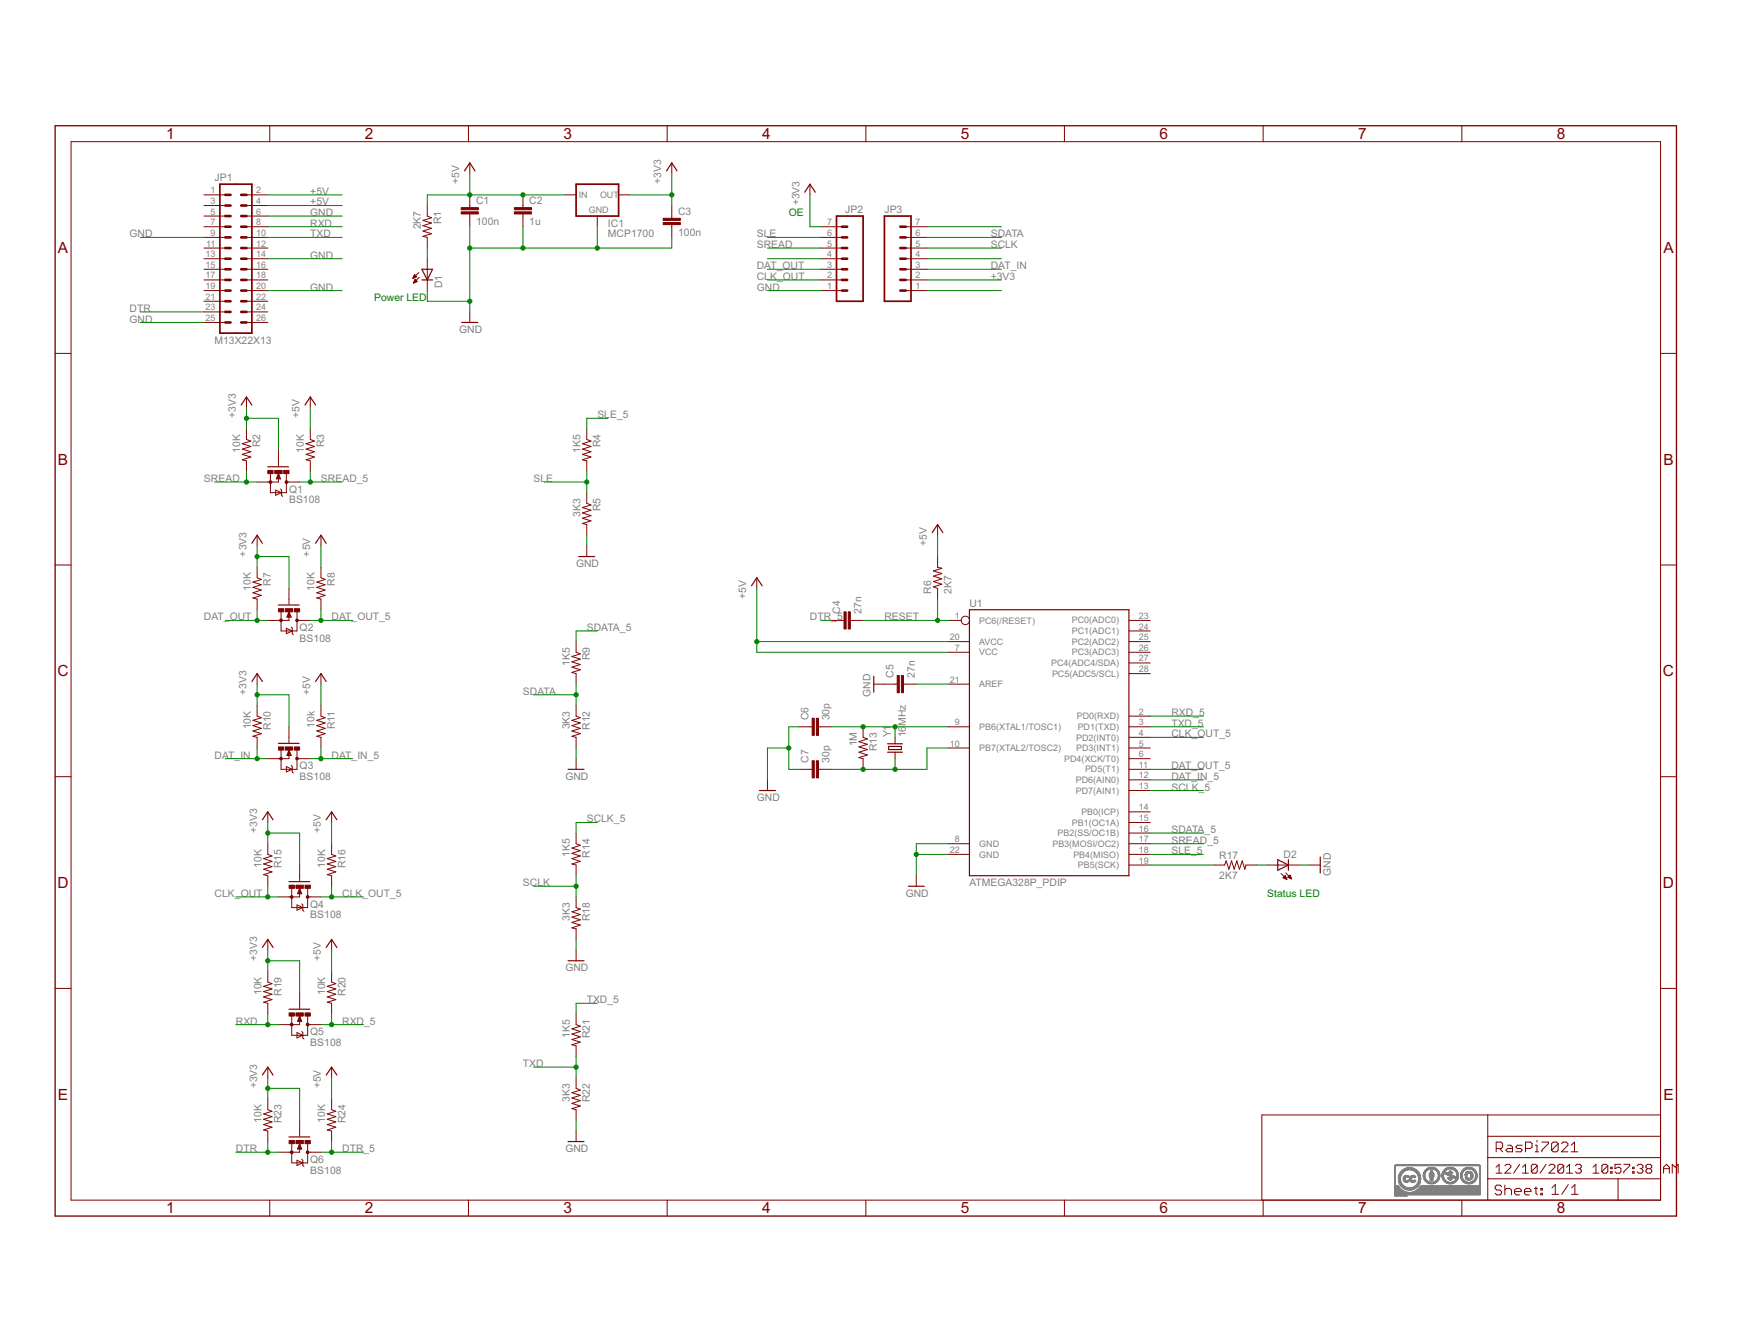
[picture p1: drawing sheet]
<svg xmlns="http://www.w3.org/2000/svg" width="279mm" height="216mm" viewBox="0 0 279 216" stroke-linecap="round" stroke-linejoin="round" font-family="sans-serif">
<defs><g id="words">
<g font-size="2.8" fill="#800000">
<text x="26.7" y="22.4">1</text>
<text x="58.7" y="22.4">2</text>
<text x="90.7" y="22.4">3</text>
<text x="122.6" y="22.4">4</text>
<text x="154.6" y="22.4">5</text>
<text x="186.5" y="22.4">6</text>
<text x="218.5" y="22.4">7</text>
<text x="250.4" y="22.4">8</text>
<text x="9.3" y="40.7">A</text>
<text x="267.6" y="40.7">A</text>
<text x="9.3" y="74.7">B</text>
<text x="267.6" y="74.7">B</text>
<text x="9.3" y="108.7">C</text>
<text x="267.5" y="108.7">C</text>
<text x="9.3" y="142.8">D</text>
<text x="267.5" y="142.8">D</text>
<text x="9.3" y="176.8">E</text>
<text x="267.6" y="176.8">E</text>
<text x="26.7" y="195.1">1</text>
<text x="58.7" y="195.1">2</text>
<text x="90.7" y="195.1">3</text>
<text x="122.6" y="195.1">4</text>
<text x="154.6" y="195.1">5</text>
<text x="186.5" y="195.1">6</text>
<text x="218.5" y="195.1">7</text>
<text x="250.4" y="195.1">8</text>
</g>
<g font-size="1.9" fill="#808080">
<text x="34.5" y="29.1">JP1</text>
<text x="73.9" y="29.6" transform="rotate(-90 73.9 29.6)">+5V</text>
<text x="106.3" y="29.6" transform="rotate(-90 106.3 29.6)">+3V3</text>
<text x="49.9" y="33">+5V</text>
<text x="49.9" y="31.3">+5V</text>
<text x="49.9" y="34.7">GND</text>
<text x="76.6" y="32.8">C1</text>
<text x="85.1" y="32.8">C2</text>
<text x="109.1" y="34.5">C3</text>
<text x="128.6" y="33" transform="rotate(-90 128.6 33)">+3V3</text>
<text x="135.9" y="34.2">JP2</text>
<text x="142.3" y="34.2">JP3</text>
<text x="20.8" y="38.2">GND</text>
<text x="49.9" y="41.6">GND</text>
<text x="49.9" y="38.2">TXD</text>
<text x="49.9" y="36.5">RXD</text>
<text x="67.7" y="36.9" transform="rotate(-90 67.7 36.9)">2K7</text>
<text x="70.9" y="36" transform="rotate(-90 70.9 36)">R1</text>
<text x="76.6" y="36.2">100n</text>
<text x="85.1" y="36.2">1u</text>
<text x="97.8" y="38.2">MCP1700</text>
<text x="97.8" y="36.5">IC1</text>
<text x="109.1" y="37.9">100n</text>
<text x="121.7" y="39.9">SREAD</text>
<text x="121.7" y="38.2">SLE</text>
<text x="159.4" y="39.9">SCLK</text>
<text x="159.4" y="38.2">SDATA</text>
<text x="49.9" y="46.7">GND</text>
<text x="71.1" y="46.4" transform="rotate(-90 71.1 46.4)">D1</text>
<text x="121.7" y="46.7">GND</text>
<text x="121.7" y="45">CLK_OUT</text>
<text x="121.7" y="43.3">DAT_OUT</text>
<text x="159.4" y="45">+3V3</text>
<text x="159.4" y="43.3">DAT_IN</text>
<text x="20.8" y="51.8">GND</text>
<text x="20.8" y="50.1">DTR</text>
<text x="73.9" y="53.6">GND</text>
<text x="34.5" y="55.3">M13X22X13</text>
<text x="37.9" y="67.2" transform="rotate(-90 37.9 67.2)">+3V3</text>
<text x="41.9" y="71.9" transform="rotate(-90 41.9 71.9)">R2</text>
<text x="48.2" y="67.2" transform="rotate(-90 48.2 67.2)">+5V</text>
<text x="52.1" y="71.9" transform="rotate(-90 52.1 71.9)">R3</text>
<text x="96.1" y="67.2">SLE_5</text>
<text x="96.6" y="71.9" transform="rotate(-90 96.6 71.9)">R4</text>
<text x="32.8" y="77.5">SREAD</text>
<text x="38.6" y="72.8" transform="rotate(-90 38.6 72.8)">10K</text>
<text x="48.9" y="72.8" transform="rotate(-90 48.9 72.8)">10K</text>
<text x="51.6" y="77.5">SREAD_5</text>
<text x="85.8" y="77.5">SLE</text>
<text x="93.4" y="72.8" transform="rotate(-90 93.4 72.8)">1K5</text>
<text x="46.5" y="80.9">BS108</text>
<text x="46.5" y="79.2">Q1</text>
<text x="93.4" y="83" transform="rotate(-90 93.4 83)">3K3</text>
<text x="96.6" y="82.2" transform="rotate(-90 96.6 82.2)">R5</text>
<text x="39.7" y="89.5" transform="rotate(-90 39.7 89.5)">+3V3</text>
<text x="49.9" y="89.5" transform="rotate(-90 49.9 89.5)">+5V</text>
<text x="149.1" y="87.8" transform="rotate(-90 149.1 87.8)">+5V</text>
<text x="40.3" y="95" transform="rotate(-90 40.3 95)">10K</text>
<text x="43.6" y="94.2" transform="rotate(-90 43.6 94.2)">R7</text>
<text x="50.6" y="95" transform="rotate(-90 50.6 95)">10K</text>
<text x="53.8" y="94.2" transform="rotate(-90 53.8 94.2)">R8</text>
<text x="92.7" y="91.2">GND</text>
<text x="149.8" y="95.5" transform="rotate(-90 149.8 95.5)">R6</text>
<text x="153" y="95.5" transform="rotate(-90 153 95.5)">2K7</text>
<text x="32.8" y="99.7">DAT_OUT</text>
<text x="48.2" y="101.4">Q2</text>
<text x="53.3" y="99.7">DAT_OUT_5</text>
<text x="94.4" y="101.4">SDATA_5</text>
<text x="120" y="96.3" transform="rotate(-90 120 96.3)">+5V</text>
<text x="130.3" y="99.7">DTR_5</text>
<text x="135.2" y="98.7" transform="rotate(-90 135.2 98.7)">C4</text>
<text x="138.6" y="98.7" transform="rotate(-90 138.6 98.7)">27n</text>
<text x="142.3" y="99.7">RESET</text>
<text x="155.9" y="97.5">U1</text>
<text x="48.2" y="103.1">BS108</text>
<text x="91.6" y="107" transform="rotate(-90 91.6 107)">1K5</text>
<text x="94.9" y="106.1" transform="rotate(-90 94.9 106.1)">R9</text>
<text x="39.7" y="111.7" transform="rotate(-90 39.7 111.7)">+3V3</text>
<text x="49.9" y="111.7" transform="rotate(-90 49.9 111.7)">+5V</text>
<text x="84.1" y="111.7">SDATA</text>
<text x="140" y="112" transform="rotate(-90 140 112)">GND</text>
<text x="143.7" y="109" transform="rotate(-90 143.7 109)">C5</text>
<text x="147.1" y="109" transform="rotate(-90 147.1 109)">27n</text>
<text x="40.3" y="117.2" transform="rotate(-90 40.3 117.2)">10K</text>
<text x="43.6" y="117.3" transform="rotate(-90 43.6 117.3)">R10</text>
<text x="50.6" y="117" transform="rotate(-90 50.6 117)">10k</text>
<text x="53.8" y="117.2" transform="rotate(-90 53.8 117.2)">R11</text>
<text x="91.6" y="117.2" transform="rotate(-90 91.6 117.2)">3K3</text>
<text x="94.9" y="117.3" transform="rotate(-90 94.9 117.3)">R12</text>
<text x="130" y="115.8" transform="rotate(-90 130 115.8)">C6</text>
<text x="133.5" y="115.8" transform="rotate(-90 133.5 115.8)">30p</text>
<text x="137.8" y="120" transform="rotate(-90 137.8 120)">1M</text>
<text x="143.3" y="118.5" transform="rotate(-90 143.3 118.5)">Y1</text>
<text x="145.7" y="118.5" transform="rotate(-90 145.7 118.5)">16</text>
<text x="145.7" y="116.7" transform="rotate(-90 145.7 116.7)">MHz</text>
<text x="188.4" y="115.1">RXD_5</text>
<text x="188.4" y="116.8">TXD_5</text>
<text x="188.4" y="118.5">CLK_OUT_5</text>
<text x="34.5" y="122">DAT_IN</text>
<text x="48.2" y="125.4">BS108</text>
<text x="48.2" y="123.7">Q3</text>
<text x="53.3" y="122">DAT_IN_5</text>
<text x="91" y="125.4">GND</text>
<text x="130" y="122.6" transform="rotate(-90 130 122.6)">C7</text>
<text x="133.5" y="122.6" transform="rotate(-90 133.5 122.6)">30p</text>
<text x="141.1" y="120.8" transform="rotate(-90 141.1 120.8)">R13</text>
<text x="188.4" y="123.7">DAT_OUT_5</text>
<text x="188.4" y="125.4">DAT_IN_5</text>
<text x="121.7" y="128.8">GND</text>
<text x="188.4" y="127.1">SCLK_5</text>
<text x="41.4" y="133.9" transform="rotate(-90 41.4 133.9)">+3V3</text>
<text x="51.6" y="133.9" transform="rotate(-90 51.6 133.9)">+5V</text>
<text x="91.6" y="137.8" transform="rotate(-90 91.6 137.8)">1K5</text>
<text x="94.4" y="132.2">SCLK_5</text>
<text x="94.9" y="137.9" transform="rotate(-90 94.9 137.9)">R14</text>
<text x="188.4" y="135.6">SREAD_5</text>
<text x="188.4" y="137.4">SLE_5</text>
<text x="188.4" y="133.9">SDATA_5</text>
<text x="206.5" y="137.9">D2</text>
<text x="42.1" y="139.5" transform="rotate(-90 42.1 139.5)">10K</text>
<text x="45.3" y="139.6" transform="rotate(-90 45.3 139.6)">R15</text>
<text x="52.3" y="139.5" transform="rotate(-90 52.3 139.5)">10K</text>
<text x="55.5" y="139.6" transform="rotate(-90 55.5 139.6)">R16</text>
<text x="84.1" y="142.5">SCLK</text>
<text x="155.9" y="142.5">ATMEGA328P_PDIP</text>
<text x="196.1" y="141.3">2K7</text>
<text x="196.1" y="138.1">R17</text>
<text x="214.1" y="140.8" transform="rotate(-90 214.1 140.8)">GND</text>
<text x="34.5" y="144.2">CLK_OUT</text>
<text x="49.9" y="147.6">BS108</text>
<text x="49.9" y="145.9">Q4</text>
<text x="55" y="144.2">CLK_OUT_5</text>
<text x="91.6" y="148" transform="rotate(-90 91.6 148)">3K3</text>
<text x="94.9" y="148.1" transform="rotate(-90 94.9 148.1)">R18</text>
<text x="145.7" y="144.2">GND</text>
<text x="41.4" y="154.5" transform="rotate(-90 41.4 154.5)">+3V3</text>
<text x="51.6" y="154.5" transform="rotate(-90 51.6 154.5)">+5V</text>
<text x="42.1" y="160" transform="rotate(-90 42.1 160)">10K</text>
<text x="45.3" y="160.1" transform="rotate(-90 45.3 160.1)">R19</text>
<text x="52.3" y="160" transform="rotate(-90 52.3 160)">10K</text>
<text x="55.5" y="160.1" transform="rotate(-90 55.5 160.1)">R20</text>
<text x="91" y="156.2">GND</text>
<text x="94.4" y="161.3">TXD_5</text>
<text x="37.9" y="164.7">RXD</text>
<text x="49.9" y="166.4">Q5</text>
<text x="55" y="164.7">RXD_5</text>
<text x="91.6" y="166.8" transform="rotate(-90 91.6 166.8)">1K5</text>
<text x="94.9" y="166.9" transform="rotate(-90 94.9 166.9)">R21</text>
<text x="49.9" y="168.1">BS108</text>
<text x="84.1" y="171.6">TXD</text>
<text x="41.4" y="175" transform="rotate(-90 41.4 175)">+3V3</text>
<text x="51.6" y="175" transform="rotate(-90 51.6 175)">+5V</text>
<text x="91.6" y="177.1" transform="rotate(-90 91.6 177.1)">3K3</text>
<text x="94.9" y="177.2" transform="rotate(-90 94.9 177.2)">R22</text>
<text x="37.9" y="185.2">DTR</text>
<text x="42.1" y="180.5" transform="rotate(-90 42.1 180.5)">10K</text>
<text x="45.3" y="180.6" transform="rotate(-90 45.3 180.6)">R23</text>
<text x="52.3" y="180.5" transform="rotate(-90 52.3 180.5)">10K</text>
<text x="55" y="185.2">DTR_5</text>
<text x="55.5" y="180.6" transform="rotate(-90 55.5 180.6)">R24</text>
<text x="91" y="185.2">GND</text>
<text x="49.9" y="188.7">BS108</text>
<text x="49.9" y="186.9">Q6</text>
</g>
<g font-size="1.9" fill="#008000">
<text x="126.9" y="34.7">OE</text>
<text x="60.2" y="48.4">Power LED</text>
<text x="203.8" y="144.2">Status LED</text>
</g>
<g font-size="1.6" fill="#808080">
<text x="33.9" y="31.1">1</text>
<text x="33.9" y="32.8">3</text>
<text x="33.9" y="34.5">5</text>
<text x="41.2" y="34.5">6</text>
<text x="41.2" y="32.8">4</text>
<text x="41.2" y="31.1">2</text>
<text x="93.1" y="31.8">IN</text>
<text x="94.7" y="34.2">GND</text>
<text x="96.5" y="31.8">OUT</text>
<text x="33" y="41.3">13</text>
<text x="33.2" y="39.6">11</text>
<text x="33.9" y="36.2">7</text>
<text x="33.9" y="37.9">9</text>
<text x="41.2" y="41.3">14</text>
<text x="41.2" y="39.6">12</text>
<text x="41.2" y="37.9">10</text>
<text x="41.2" y="36.2">8</text>
<text x="133" y="41.3">4</text>
<text x="133" y="39.6">5</text>
<text x="133" y="37.9">6</text>
<text x="133" y="36.2">7</text>
<text x="147.3" y="41.3">4</text>
<text x="147.3" y="39.6">5</text>
<text x="147.3" y="37.9">6</text>
<text x="147.3" y="36.2">7</text>
<text x="33" y="43.1">15</text>
<text x="33" y="44.8">17</text>
<text x="33" y="46.5">19</text>
<text x="41.2" y="46.5">20</text>
<text x="41.2" y="44.8">18</text>
<text x="41.2" y="43.1">16</text>
<text x="133" y="46.5">1</text>
<text x="133" y="44.8">2</text>
<text x="133" y="43.1">3</text>
<text x="147.3" y="46.5">1</text>
<text x="147.3" y="44.8">2</text>
<text x="147.3" y="43.1">3</text>
<text x="33" y="48.2">21</text>
<text x="33" y="49.9">23</text>
<text x="33" y="51.6">25</text>
<text x="41.2" y="51.6">26</text>
<text x="41.2" y="49.9">24</text>
<text x="41.2" y="48.2">22</text>
<text x="153.6" y="99.5">1</text>
<text x="157.5" y="100.2">PC6(/RESET)</text>
<text x="172.4" y="101.9">PC1(ADC1)</text>
<text x="172.4" y="100.2">PC0(ADC0)</text>
<text x="183.2" y="101.2">24</text>
<text x="183.2" y="99.5">23</text>
<text x="152.8" y="102.9">20</text>
<text x="153.6" y="104.6">7</text>
<text x="157.5" y="105.4">VCC</text>
<text x="157.5" y="103.7">AVCC</text>
<text x="169.1" y="107.1">PC4(ADC4/SDA)</text>
<text x="172.4" y="105.4">PC3(ADC3)</text>
<text x="172.4" y="103.7">PC2(ADC2)</text>
<text x="183.2" y="106.3">27</text>
<text x="183.2" y="104.6">26</text>
<text x="183.2" y="102.9">25</text>
<text x="152.8" y="109.7">21</text>
<text x="157.5" y="110.5">AREF</text>
<text x="169.2" y="108.8">PC5(ADC5/SCL)</text>
<text x="183.2" y="108">28</text>
<text x="153.6" y="116.6">9</text>
<text x="157.5" y="117.3">PB6(XTAL1/TOSC1)</text>
<text x="173.1" y="119">PD2(INT0)</text>
<text x="173.2" y="115.6">PD0(RXD)</text>
<text x="173.4" y="117.3">PD1(TXD)</text>
<text x="183.2" y="118.3">4</text>
<text x="183.2" y="116.6">3</text>
<text x="183.2" y="114.9">2</text>
<text x="152.8" y="120">10</text>
<text x="157.5" y="120.8">PB7(XTAL2/TOSC2)</text>
<text x="171.2" y="122.5">PD4(XCK/T0)</text>
<text x="173.1" y="125.9">PD6(AIN0)</text>
<text x="173.1" y="120.8">PD3(INT1)</text>
<text x="174.5" y="124.2">PD5(T1)</text>
<text x="183.2" y="125.1">12</text>
<text x="183.2" y="123.4">11</text>
<text x="183.2" y="121.7">6</text>
<text x="183.2" y="120">5</text>
<text x="173.1" y="127.6">PD7(AIN1)</text>
<text x="173.9" y="131">PB0(ICP)</text>
<text x="183.2" y="132">15</text>
<text x="183.2" y="130.3">14</text>
<text x="183.2" y="126.9">13</text>
<text x="152.8" y="137.1">22</text>
<text x="153.6" y="135.4">8</text>
<text x="157.5" y="136.2">GND</text>
<text x="157.5" y="137.9">GND</text>
<text x="169.3" y="136.1">PB3(MOSI/OC2)</text>
<text x="170.1" y="134.4">PB2(SS/OC1B)</text>
<text x="172.4" y="132.7">PB1(OC1A)</text>
<text x="172.7" y="137.9">PB4(MISO)</text>
<text x="183.2" y="137.1">18</text>
<text x="183.2" y="135.4">17</text>
<text x="183.2" y="133.7">16</text>
<text x="173.4" y="139.6">PB5(SCK)</text>
<text x="183.2" y="138.8">19</text>
</g>
</g></defs>
<g fill="none" stroke="#800000" stroke-width=".16">
<path d="M11.4 22.8h255.7v170.1h-255.7zM32.8 39.9h3.4M32.8 38.2h3.4M32.8 36.4h3.4M32.8 34.7h3.4M32.8 33h3.4M32.8 31.3h3.4M39.6 39.9h3.5M39.6 38.2h3.5M39.6 36.4h3.5M39.6 34.7h3.5M39.6 33h3.5"/>
<path d="M39.6 31.3h3.5M43.4 20.2v2.6M68.7 33v1.7l.7 .3-1.4 .4 1.4 .5-1.4 .4 1.4 .4-1.4 .4 1.4 .5-1.4 .4 .7 .2v1.7M75.4 20.2v2.6M75.6 26.2v1.7M75.6 31.3v2.1M75.6 34.4v2M84.1 31.3v2.1M84.1 34.4v2M91 31.3h1.7M96.1 34.7v1.7M99.5 31.3h1.7"/>
<path d="M107.3 20.2v2.6M108.1 26.2v1.7M108.1 33v2.1M108.1 36.1v2.1M130.3 29.6v1.7M132 39.9h3.4M132 38.2h3.4M132 36.4h3.4M139.3 20.2v2.6M145.7 39.9h3.4M145.7 38.2h3.4M145.7 36.4h3.4"/>
<path d="M171.2 20.2v2.6M203.2 20.2v2.6M235.1 20.2v2.6M8.9 56.8h2.5M32.8 51.8h3.4M32.8 50.1h3.4M32.8 48.4h3.4M32.8 46.7h3.4M32.8 45h3.4M32.8 43.3h3.4M32.8 41.6h3.4M39.6 51.8h3.5"/>
<path d="M39.6 50.1h3.5M39.6 48.4h3.5M39.6 46.7h3.5M39.6 45h3.5M39.6 43.3h3.5M39.6 41.6h3.5M66.4 44.7h.1M66.5 44.6h.2M66.5 44.6h.3M66.5 45.5h.1M66.5 44.5h.5M66.5 44.4h.5"/>
<path d="M66.5 45.4h.2M66.6 45.3h.3M66.6 44.4h.3M66.6 44.3h.2M66.6 45.3h.5M66.6 45.2h.4M66.7 44.2h.1M66.7 45.1h.3M66.7 45.1h.2M66.7 45h.1M66.8 44.9l-.3 .6M66.8 44.9l.3 .4-.6 .2"/>
<path d="M66.8 44.9h.1M67 44.5l-.3-.3-.3 .5M67 44.5l-.6 .2M67.4 43.8l-1 .9M67.4 44.6l-.9 .9M68.7 41.6v5.1M75.6 50.1v1.7M132 46.7h3.4M132 45h3.4M132 43.3h3.4M132 41.6h3.4M145.7 46.7h3.4"/>
<path d="M145.7 45h3.4M145.7 43.3h3.4M145.7 41.6h3.4M267.1 56.8h2.6M39.6 68.9v1.8l.7 .2-1.3 .4 1.3 .5-1.3 .4 1.3 .4-1.3 .4 1.3 .5-1.3 .4 .6 .2v1.7M39.6 63.8v1.7M43.5 76.1v3.1h2.6v-3.1M44.3 78.8l1 .4-1 .4zM44.8 76.9v.6h-3.4M44.8 72.4v2.5M44.8 76.1l.3 .9h-.7zM45.1 78.6l.2 .2v.8l.2 .2"/>
<path d="M46.1 77.5h2.1M49.9 68.9v1.8l.7 .2-1.4 .4 1.4 .5-1.4 .4 1.4 .4-1.4 .4 1.4 .5-1.4 .4 .7 .2v1.7M49.9 63.8v1.7M94.4 68.9v1.8l.7 .2-1.4 .4 1.4 .5-1.4 .4 1.4 .4-1.4 .4 1.4 .5-1.4 .4 .7 .2v1.7M94.4 79.2v1.7l.7 .3-1.4 .4 1.4 .4-1.4 .5 1.4 .4-1.4 .4 1.4 .4-1.4 .5 .7 .1v1.7M8.9 90.8h2.5M41.4 91.2v1.7l.6 .3-1.3 .4 1.3 .4-1.3 .4 1.3 .4-1.3 .5 1.3 .4-1.3 .4 .7 .2v1.7M41.4 86v1.8M45.2 98.4v3h2.6v-3M46.5 99.1v.6h-3.4M46.5 94.6v2.6M46.5 98.4l.3 .8h-.7z"/>
<path d="M47.8 99.7h2.1M51.6 91.2v1.7l.7 .3-1.4 .4 1.4 .4-1.4 .4 1.4 .4-1.4 .5 1.4 .4-1.4 .4 .7 .2v1.7M51.6 86v1.8M94.4 87.8v1.7M121.7 92.9v1.7M133.7 99.7h2.1M136.8 99.7h2M150.8 84.3v1.7M150.8 89.5v1.7l.7 .2-1.4 .4 1.4 .4-1.4 .4 1.4 .4-1.4 .5 1.4 .4-1.4 .4 .7 .3v1.7M152.5 99.7h2.1M181.6 99.7h3.4M267.1 90.8h2.6"/>
<path d="M41.4 108.3v1.7M41.4 113.4v1.7l.6 .3-1.3 .4 1.3 .4-1.3 .4 1.3 .5-1.3 .4 1.3 .4-1.3 .5 .7 .1v1.7M46.1 101l.9 .4-.9 .5zM46.5 116.8v2.6M46.8 100.8l.2 .2v.9l.2 .1M51.6 108.3v1.7M51.6 113.4v1.7l.7 .3-1.4 .4 1.4 .4-1.4 .4 1.4 .5-1.4 .4 1.4 .4-1.4 .5 .7 .1v1.7M92.7 103.1v1.8l.6 .2-1.3 .4 1.3 .5-1.3 .4 1.3 .4-1.3 .5 1.3 .4-1.3 .4 .7 .2v1.7M92.7 113.4v1.7l.6 .3-1.3 .4 1.3 .4-1.3 .4 1.3 .5-1.3 .4 1.3 .4-1.3 .5 .7 .1v1.7M128.6 116.8h2M131.7 116.8h2M138.8 116.8v1.7l.7 .3-1.3 .4 1.3 .5-1.3 .4 1.3 .4-1.3 .4 1.3 .5-1.3 .4 .6 .2v1.7"/>
<path d="M140.5 110h3.8M144 118.5v1.1M145.3 110h2.1M152.5 116.8h3.4M152.5 110h3.4M152.5 104.9h3.4M152.5 103.1h3.4M181.6 116.8h3.4M181.6 104.9h3.4M181.6 103.1h3.4M181.6 118.5h3.4M181.6 115.1h3.4"/>
<path d="M181.6 108.3h3.4M181.6 106.6h3.4M181.6 101.4h3.4M8.9 124.9h2.5M43.1 130.5v1.7M43.1 135.6v1.8l.7 .2-1.4 .4 1.4 .5-1.4 .4 1.4 .4-1.4 .4 1.4 .5-1.4 .4 .7 .2v1.7M45.2 120.6v3.1h2.6v-3.1M46.1 123.2l.9 .5-.9 .4zM46.5 121.4v.6h-3.4M46.5 120.6l.3 .9h-.7zM46.8 123.1l.2 .1v.9l.2 .2M47.8 122h2.1"/>
<path d="M48.2 139.1v2.5M53.3 130.5v1.7M53.3 135.6v1.8l.7 .2-1.4 .4 1.4 .5-1.4 .4 1.4 .4-1.4 .4 1.4 .5-1.4 .4 .7 .2v1.7M92.7 122v1.7M92.7 133.9v1.7l.6 .3-1.3 .4 1.3 .5-1.3 .4 1.3 .4-1.3 .4 1.3 .5-1.3 .4 .7 .2v1.7M123.4 125.4v1.7M128.6 123.7h2M131.7 123.7h2M144 120.9v1.1M152.5 120.2h3.4M152.5 135.6h3.4M152.5 137.4h3.4"/>
<path d="M181.6 123.7h3.4M181.6 139.1h3.4M181.6 120.2h3.4M181.6 135.6h3.4M181.6 137.4h3.4M181.6 133.9h3.4M181.6 132.2h3.4M181.6 130.5h3.4M181.6 127.1h3.4M181.6 125.4h3.4M181.6 122h3.4M195.3 139.1h1.7l.2-.7 .5 1.3 .4-1.3 .4 1.3 .4-1.3 .5 1.3 .4-1.3 .4 1.3 .2-.6h1.7"/>
<path d="M203.8 139.1h5.2M210.7 139.1h1.7M267.1 124.9h2.6M8.9 158.9h2.5M43.1 151v1.7M43.1 156.2v1.7l.7 .2-1.4 .5 1.4 .4-1.4 .4 1.4 .4-1.4 .5 1.4 .4-1.4 .4 .7 .2v1.7M46.9 142.8v3.1h2.6v-3.1M47.8 145.5l.9 .4-.9 .4zM48.2 143.6v.6h-3.4M48.2 159.6v2.6M48.2 142.8l.3 .9h-.6zM48.5 145.3l.2 .2v.8l.2 .2"/>
<path d="M49.5 144.2h2.1M53.3 151v1.7M53.3 156.2v1.7l.7 .2-1.4 .5 1.4 .4-1.4 .4 1.4 .4-1.4 .5 1.4 .4-1.4 .4 .7 .2v1.7M92.7 144.2v1.7l.6 .3-1.3 .4 1.3 .4-1.3 .4 1.3 .5-1.3 .4 1.3 .4-1.3 .5 .7 .1v1.7M92.7 152.7v1.8M147.4 140.8v1.7M206.1 140.4l.9 1M206.4 141.1h.5M206.5 141.1h.4M206.5 141h.3M206.6 140.9h.2M206.6 141.2h.3"/>
<path d="M206.7 140.8h.1M206.7 140.8l-.3 .3 .6 .3M206.7 140.8l.3 .6M206.8 141.3h.1M206.8 140.3l1 1M207 141.4h.1M207.2 141l.6 .3M207.2 141h.4M207.2 140.9h.4M207.3 141.1h.4M207.3 140.9h.3M207.4 140.8h.1"/>
<path d="M207.4 141.1h.3M207.5 140.7h.1M207.5 140.7l-.3 .3M207.5 140.7l.3 .6M207.6 141.2h.1M267.1 158.9h2.6M43.1 176.7v1.7l.7 .2-1.4 .5 1.4 .4-1.4 .4 1.4 .5-1.4 .4 1.4 .4-1.4 .5 .7 .1v1.7M43.1 171.6v1.7M46.9 163.3v3.1h2.6v-3M47.8 166l.9 .4-.9 .5zM48.2 164.1v.6h-3.4M48.2 163.3l.3 .9h-.6z"/>
<path d="M48.5 165.8l.2 .2v.9l.2 .1M49.5 164.7h2.1M53.3 176.7v1.7l.7 .2-1.4 .5 1.4 .4-1.4 .4 1.4 .5-1.4 .4 1.4 .4-1.4 .5 .7 .1v1.7M53.3 171.6v1.7M92.7 173.3v1.7l.6 .2-1.3 .5 1.3 .4-1.3 .4 1.3 .4-1.3 .5 1.3 .4-1.3 .4 .7 .2v1.7M92.7 163v1.7l.6 .3-1.3 .4 1.3 .4-1.3 .4 1.3 .5-1.3 .4 1.3 .4-1.3 .5 .7 .1v1.7M239.3 179.2v13.7M267.1 179.2h-64.1v13.7M43.4 192.9v2.6M46.9 183.9v3h2.6v-3M47.8 186.5l.9 .4-.9 .5zM48.2 184.6v.6h-3.4"/>
<path d="M48.2 180.1v2.6M48.2 183.9l.3 .8h-.6zM48.5 186.4l.2 .1v.9l.2 .1M49.5 185.2h2.1M75.4 192.9v2.6M92.7 181.8v1.7M107.3 192.9v2.6M139.3 192.9v2.6M171.2 192.9v2.6M203.2 192.9v2.6M235.1 192.9v2.6M239.3 189.5h27.8"/>
<path d="M239.3 186.1h27.8M239.3 182.7h27.8M240.6 187.6l.5-.4v1.4M240.6 188.6h1M240.7 184.6h.7l.3-.2v-.5l-.3-.3h-.7v1.6M241.2 184.6l.5 .6M241.5 190.8l-.2-.3h-.6l-.2 .3v.3l.2 .2h.6l.2 .3v.2l-.2 .3h-.6l-.2-.3M242.1 187.4l.2-.2h.5l.2 .2v.2l-.9 1h.9M242.1 190.5v1.6M242.1 191.3l.2-.2h.5l.3 .2v.8M242.5 184.1h.5l.3 .3v.8h-.8l-.3-.3 .3-.3h.8M243.6 191.6h1.1v-.3l-.3-.2h-.5l-.3 .2v.5l.3 .3h.5"/>
<path d="M244.4 187.2l-.9 1.4M244.9 184.1h-.8l-.3 .3 .3 .2h.5l.3 .3-.3 .3h-.8M244.9 187.6l.5-.4v1.4M244.9 188.6h1M245.2 191.6h1.1v-.3l-.3-.2h-.5l-.3 .2v.5l.3 .3h.5M245.4 184.6h.8l.2-.2v-.5l-.2-.3h-.8v1.6M246.8 191.1h.5M247 184.1h.2v1.1M247 185.2h.5M247.1 190.8v1l.2 .3M247.2 183.3v.3M247.3 187.4v1l-.3 .2h-.5l-.2-.2"/>
<path d="M247.3 187.4l-.3-.2h-.5l-.2 .2v1M247.3 187.4l-1 1M247.8 191.1h.3v.2h-.3zM247.8 191.8h.3v.3h-.3zM248 183.6h1.1v.3l-1.1 1v.3M248.7 187.2l-1 1.4M249.2 187.4l.2-.2h.5l.2 .2v.2l-.9 1h.9M249.6 191l.6-.6v1.6M249.6 192h1.1M250.6 183.9l-.2-.3h-.5l-.3 .3v1M250.6 183.9v1l-.2 .3h-.5l-.3-.3M250.6 183.9l-1 1"/>
<path d="M251.2 183.9l.2-.3h.5l.3 .3v.2l-1 1.1h1M251.5 187.4v1l-.2 .2h-.5l-.2-.2M251.5 187.4l-.2-.2h-.5l-.2 .2v1M251.5 187.4l-.9 1M252 188.6h.9M252 187.6l.5-.4v1.4M252.3 190.4l-1.1 1.6M252.7 185.2h1.1M252.7 184.1l.6-.5v1.6M252.8 192h1M252.8 191l.5-.6v1.6M253.4 187.4l.2-.2h.5l.3 .2v.2l-.3 .3"/>
<path d="M253.9 187.9h.2M254.1 187.9l.3 .2v.3l-.3 .2h-.5l-.2-.2M256.2 188.6h1M256.2 187.6l.5-.4v1.4M258.6 187.4v1l-.2 .2h-.5l-.2-.2M258.6 187.4l-.2-.2h-.5l-.2 .2v1M258.6 187.4l-.9 1M259.1 188.4h.2v.2h-.2zM259.1 187.6h.2v.3h-.2zM260.3 189.5v3.4M260.7 187.2h-.9v.7l.5-.3h.2l.2 .3v.5l-.2 .2h-.5l-.2-.2M261.2 187.2h.9v.2l-.9 1v.2"/>
<path d="M262.6 188.4h.2v.2h-.2zM262.6 187.6h.2v.3h-.2zM263.3 187.4l.3-.2h.4l.3 .2v.2l-.3 .3M263.8 187.9h.2M264 187.9l.3 .2v.3l-.3 .2h-.4l-.3-.2M265 187.9l-.2 .2v.3l.2 .2h.5l.2-.2v-.3l-.2-.2M265 187.9l-.2-.3v-.2l.2-.2h.5l.2 .2v.2l-.2 .3M265 187.9h.5M267.6 187.9h.9M267.6 188.6v-1l.5-.4 .4 .4v1M269 188.6v-1.4l.5 .4 .4-.4v1.4"/>
<circle cx="155.3" cy="99.7" r=".68"/>
</g>
<path d="M8.9 20.2h260.8v175.3h-260.8zM44.8 76.7v.2h-.2l.2-.6 .2 .6M46.5 99v.1h-.2l.2-.6 .2 .6M46.5 121.2v.2h-.2l.2-.6 .2 .6M48.2 143.4v.2h-.2l.2-.6 .2 .6M48.2 163.9v.2h-.2l.2-.6 .2 .6M48.2 184.5v.1h-.2l.2-.6 .2 .6" fill="none" stroke="#800000" stroke-width=".21"/>
<g fill="none" stroke="#800000" stroke-width=".19">
<path d="M74.7 27.5l.9-1.3 .8 1.3M107.2 27.5l.9-1.3 .8 1.3M129.4 30.9l.9-1.3 .8 1.3M67.9 43.3h1.7l-.9 1.7zM67.9 45h1.7M74.3 51.8h2.6M38.8 65.1l.8-1.3 .9 1.3M43.1 75h3.3M49.1 65.1l.8-1.3 .9 1.3M40.5 87.3l.9-1.3 .8 1.3M44.8 97.3h3.3M50.8 87.3l.8-1.3 .9 1.3"/>
<path d="M93.1 89.5h2.6M120.9 94.2l.8-1.3 .9 1.3M149.9 85.6l.9-1.3 .9 1.3M155.9 98h25.7v42.8h-25.7zM40.5 109.6l.9-1.3 .8 1.3M44.8 119.5h3.3M50.8 109.6l.8-1.3 .9 1.3M140.5 108.7v2.6M142.8 119.6h2.4M142.9 120h2.1v.5h-2.1zM42.2 131.8l.9-1.3 .8 1.3M52.5 131.8l.8-1.3 .9 1.3"/>
<path d="M91.4 123.7h2.5M122.2 127.1h2.5M142.8 120.9h2.4M205.5 138.2l1.7 .9-1.7 .8zM207.2 138.2v1.7M212.4 137.8v2.5M42.2 152.3l.9-1.3 .8 1.3M46.5 141.7h3.3M52.5 152.3l.8-1.3 .9 1.3M91.4 154.5h2.5M146.1 142.5h2.6M42.2 172.8l.9-1.2 .8 1.2"/>
<path d="M46.5 162.2h3.3M52.5 172.8l.8-1.2 .9 1.2M46.5 182.8h3.3M91.4 183.5h2.5"/>
</g>
<g fill="#800000" stroke="#800000" stroke-width=".16">
<path d="M74.2 34.1h2.7v.3h-2.7z"/>
<path d="M74.2 33.4h2.7v.3h-2.7z"/>
<path d="M82.7 34.1h2.8v.3h-2.8z"/>
<path d="M82.7 33.4h2.8v.3h-2.8z"/>
<path d="M131.3 115.5h.4v2.7h-.4z"/>
<path d="M130.6 115.5h.4v2.7h-.4z"/>
<path d="M131.3 122.3h.4v2.8h-.4z"/>
<path d="M130.6 122.3h.4v2.8h-.4z"/>
<path d="M145 108.6h.3v2.8h-.3z"/>
<path d="M144.3 108.6h.4v2.8h-.4z"/>
<path d="M136.4 98.4h.4v2.7h-.4z"/>
<path d="M135.8 98.4h.3v2.7h-.3z"/>
<path d="M106.7 35.8h2.7v.3h-2.7z"/>
<path d="M106.7 35.1h2.7v.3h-2.7z"/>
<path d="M46.5 183.3h.8v.6h-.8z"/>
<path d="M49.1 183.3h.8v.6h-.8z"/>
<path d="M47.6 183.3h1.2v.6h-1.2z"/>
<path d="M43.1 75.6h.8v.5h-.8z"/>
<path d="M45.6 75.6h.9v.5h-.9z"/>
<path d="M44.2 75.6h1.2v.5h-1.2z"/>
<path d="M44.8 97.9h.8v.5h-.8z"/>
<path d="M47.3 97.9h.9v.5h-.9z"/>
<path d="M45.9 97.9h1.2v.5h-1.2z"/>
<path d="M44.8 120.1h.8v.5h-.8z"/>
<path d="M47.3 120.1h.9v.5h-.9z"/>
<path d="M45.9 120.1h1.2v.5h-1.2z"/>
<path d="M46.5 142.3h.8v.5h-.8z"/>
<path d="M49.1 142.3h.8v.5h-.8z"/>
<path d="M47.6 142.3h1.2v.5h-1.2z"/>
<path d="M46.5 162.8h.8v.5h-.8z"/>
<path d="M49.1 162.8h.8v.5h-.8z"/>
<path d="M47.6 162.8h1.2v.5h-1.2z"/>
</g>
<path d="M35.4 29.6h5.1v24h-5.1zM92.7 29.6h6.8v5.1h-6.8zM134.6 34.7h4.2v13.7h-4.2zM142.3 34.7h4.2v13.7h-4.2z" fill="none" stroke="#800000" stroke-width=".28"/>
<g fill="none" stroke="#800000" stroke-width=".42">
<path d="M36.2 39.9h.9M36.2 38.2h.9M36.2 36.4h.9M36.2 34.7h.9M36.2 33h.9M36.2 31.3h.9M38.8 39.9h.8M38.8 38.2h.8M38.8 36.4h.8M38.8 34.7h.8M38.8 33h.8M38.8 31.3h.8"/>
<path d="M135.4 39.9h.9M135.4 38.2h.9M135.4 36.4h.9M144.8 39.9h.9M144.8 38.2h.9M144.8 36.4h.9M36.2 48.4h.9M36.2 50.1h.9M36.2 51.8h.9M36.2 45h.9M36.2 46.7h.9M36.2 43.3h.9"/>
<path d="M36.2 41.6h.9M38.8 48.4h.8M38.8 50.1h.8M38.8 51.8h.8M38.8 45h.8M38.8 46.7h.8M38.8 43.3h.8M38.8 41.6h.8M135.4 45h.9M135.4 46.7h.9M135.4 43.3h.9M135.4 41.6h.9"/>
<path d="M144.8 45h.9M144.8 46.7h.9M144.8 43.3h.9M144.8 41.6h.9"/>
</g>
<g fill="#800000" stroke="#800000" stroke-width=".16">
<path d="M46.8 185.1h.3v.3h-.3z" fill-rule="evenodd"/>
<path d="M49.3 185.1h.3v.3h-.3z" fill-rule="evenodd"/>
<path d="M43.3 77.3h.4v.4h-.4z" fill-rule="evenodd"/>
<path d="M45.9 77.3h.3v.4h-.3z" fill-rule="evenodd"/>
<path d="M45 99.6h.4v.3h-.4z" fill-rule="evenodd"/>
<path d="M47.6 99.6h.3l.1 .1-.1 .2h-.3z" fill-rule="evenodd"/>
<path d="M45 121.8h.4v.3h-.4z" fill-rule="evenodd"/>
<path d="M47.6 121.8h.3l.1 .2-.1 .1h-.3z" fill-rule="evenodd"/>
<path d="M46.8 144h.3v.4h-.3z" fill-rule="evenodd"/>
<path d="M49.3 144h.3v.4h-.3z" fill-rule="evenodd"/>
<path d="M46.8 164.5h.3v.4h-.3z" fill-rule="evenodd"/>
<path d="M49.3 164.5h.3v.4h-.3z" fill-rule="evenodd"/>
</g>
<g fill="none" stroke="#008000" stroke-width=".16">
<path d="M22.5 38.2h10.3M43.1 33h11.9M43.1 31.3h11.9M43.1 38.2h11.9M43.1 34.7h11.9M43.1 36.4h11.9M68.7 39.9v1.7M75.6 27.9v3.4M75.6 36.4v13.7M84.1 36.4v3.5M91 31.3h-22.3v1.7M96.1 36.4v3.5"/>
<path d="M101.2 31.3h6.9M108.1 38.2v1.7h-32.5M108.1 27.9v5.1M123.4 38.2h8.6M123.4 39.9h8.6M130.3 31.3v5.1h1.7M149.1 38.2h12M149.1 39.9h12M149.1 36.4h12M22.5 51.8h10.3M22.5 50.1h10.3M43.1 41.6h11.9"/>
<path d="M43.1 46.7h11.9M68.7 46.7v1.7h6.9M123.4 41.6h8.6M123.4 46.7h8.6M123.4 45h8.6M123.4 43.3h8.6M149.1 41.6h12M149.1 46.7h12M149.1 45h12M149.1 43.3h12M34.5 77.5h6.9M39.6 65.5v3.4"/>
<path d="M39.6 75.8v1.7M39.6 67.2h5.2v5.2M48.2 77.5h6.8M49.9 65.5v3.4M49.9 75.8v1.7M87.5 77.5h6.9M94.4 75.8v3.4M97.8 67.2h-3.4v1.7M36.2 99.7h6.9M41.4 87.8v3.4M41.4 98v1.7M41.4 89.5h5.1v5.1"/>
<path d="M49.9 99.7h6.8M51.6 87.8v3.4M51.6 98v1.7M94.4 86v1.8M121.7 94.6v10.3h30.8M132 99.7h1.7M138.8 99.7h13.7M150.8 86v3.5M150.8 96.3v3.4M41.4 110v3.4M41.4 111.7h5.1v5.1M51.6 110v3.4"/>
<path d="M85.8 111.7h6.9M92.7 110v3.4M96.1 101.4h-3.4v1.7M121.7 103.1h30.8M128.6 116.8h-1.7v6.9h1.7M133.7 116.8h18.8M144 116.8v1.7M147.4 110h5.1M185 116.8h8.6M185 115.1h8.6M185 118.5h8.6M36.2 122h6.9"/>
<path d="M41.4 120.2v1.8M43.1 132.2v3.4M43.1 133.9h5.1v5.2M49.9 122h6.8M51.6 120.2v1.8M53.3 132.2v3.4M92.7 120.2v1.8M96.1 132.2h-3.4v1.7M126.9 120.2h-3.5v5.2M144 122v1.7M147.4 137.4h5.1M152.5 120.2h-3.4v3.5h-15.4"/>
<path d="M152.5 135.6h-5.1v5.2M185 123.7h8.6M185 135.6h8.6M185 137.4h8.6M185 139.1h10.3M185 133.9h8.6M185 125.4h8.6M185 127.1h8.6M202.1 139.1h1.7M209 139.1h1.7M37.9 144.2h6.9M43.1 142.5v1.7"/>
<path d="M43.1 152.7v3.5M43.1 154.5h5.1v5.1M51.6 144.2h6.9M53.3 142.5v1.7M53.3 152.7v3.5M85.8 142.5h6.9M92.7 140.8v3.4M92.7 151v1.7M37.9 164.7h6.9M43.1 163v1.7M43.1 173.3v3.4M43.1 175h5.1v5.1"/>
<path d="M51.6 164.7h6.9M53.3 163v1.7M53.3 173.3v3.4M85.8 171.6h6.9M92.7 169.8v3.5M96.1 161.3h-3.4v1.7M37.9 185.2h6.9M43.1 183.5v1.7M51.6 185.2h6.9M53.3 183.5v1.7M92.7 180.1v1.7"/>
</g>
<g fill="#008000" stroke="#008000" stroke-width=".16">
<circle cx="75.6" cy="31.3" r=".34"/>
<circle cx="84.1" cy="31.3" r=".34"/>
<circle cx="121.7" cy="103.1" r=".34"/>
<circle cx="126.9" cy="120.2" r=".34"/>
<circle cx="147.4" cy="137.4" r=".34"/>
<circle cx="84.1" cy="39.9" r=".34"/>
<circle cx="75.6" cy="39.9" r=".34"/>
<circle cx="75.6" cy="48.4" r=".34"/>
<circle cx="96.1" cy="39.9" r=".34"/>
<circle cx="43.1" cy="175" r=".34"/>
<circle cx="39.6" cy="67.2" r=".34"/>
<circle cx="41.4" cy="89.5" r=".34"/>
<circle cx="41.4" cy="111.7" r=".34"/>
<circle cx="43.1" cy="133.9" r=".34"/>
<circle cx="43.1" cy="154.5" r=".34"/>
<circle cx="108.1" cy="31.3" r=".34"/>
<circle cx="144" cy="123.7" r=".34"/>
<circle cx="138.8" cy="123.7" r=".34"/>
<circle cx="144" cy="116.8" r=".34"/>
<circle cx="138.8" cy="116.8" r=".34"/>
<circle cx="150.8" cy="99.7" r=".34"/>
<circle cx="43.1" cy="185.2" r=".34"/>
<circle cx="92.7" cy="171.6" r=".34"/>
<circle cx="43.1" cy="164.7" r=".34"/>
<circle cx="53.3" cy="164.7" r=".34"/>
<circle cx="53.3" cy="185.2" r=".34"/>
<circle cx="49.9" cy="77.5" r=".34"/>
<circle cx="51.6" cy="99.7" r=".34"/>
<circle cx="51.6" cy="122" r=".34"/>
<circle cx="53.3" cy="144.2" r=".34"/>
<circle cx="41.4" cy="122" r=".34"/>
<circle cx="92.7" cy="142.5" r=".34"/>
<circle cx="92.7" cy="111.7" r=".34"/>
<circle cx="43.1" cy="144.2" r=".34"/>
<circle cx="41.4" cy="99.7" r=".34"/>
<circle cx="39.6" cy="77.5" r=".34"/>
<circle cx="94.4" cy="77.5" r=".34"/>
</g>
<g fill="#808080" stroke="#808080" stroke-width=".16">
<path d="M224.3 192l13.8 .1z"/>
<path d="M224.3 192h13.8z"/>
<path d="M224.3 191.9l13.8 .1z"/>
<path d="M224.3 191.9h13.8z"/>
<path d="M224.3 191.8l13.8 .1z"/>
<path d="M224.3 191.8h9.3z"/>
<path d="M233.7 191.8h2.1z"/>
<path d="M235.8 191.8h2.3z"/>
<path d="M224.3 191.7l5.2 .1z"/>
<path d="M230 191.7l.5 .1z"/>
<path d="M230.7 191.7l1.8 .1z"/>
<path d="M232.6 191.7l.3 .1z"/>
<path d="M233.1 191.7l.4 .1z"/>
<path d="M233.8 191.7l1.8 .1z"/>
<path d="M236 191.7l.1 .1z"/>
<path d="M236.3 191.7l.4 .1z"/>
<path d="M236.9 191.7l1.2 .1z"/>
<path d="M224.3 191.7h5.2z"/>
<path d="M230.1 191.7h.4z"/>
<path d="M230.7 191.7h1.8z"/>
<path d="M232.6 191.7h.3z"/>
<path d="M233.1 191.7h.3z"/>
<path d="M233.8 191.7h1.7z"/>
<path d="M236 191.7h.1z"/>
<path d="M236.3 191.7h.4z"/>
<path d="M236.9 191.7h1.2z"/>
<path d="M233.9 191.7h1.6z"/>
<path d="M236.1 191.7h.1z"/>
<path d="M236.3 191.7h.3z"/>
<path d="M236.8 191.7h1.3z"/>
<path d="M224.3 191.6l2.1 .1z"/>
<path d="M227.1 191.6l2.4 .1z"/>
<path d="M230.1 191.6l.4 .1z"/>
<path d="M230.7 191.6l1.8 .1z"/>
<path d="M232.6 191.6l.3 .1z"/>
<path d="M233.1 191.6l.2 .1z"/>
<path d="M233.9 191.6l1.6 .1z"/>
<path d="M235.7 191.6l.2 .1z"/>
<path d="M236.1 191.6l.1 .1z"/>
<path d="M236.3 191.6l.3 .1z"/>
<path d="M236.8 191.6l1.3 .1z"/>
<path d="M224.3 191.6h1.9z"/>
<path d="M227.2 191.6h2.3z"/>
<path d="M229.7 191.6h.3z"/>
<path d="M230.1 191.6h.4z"/>
<path d="M230.7 191.6h1.8z"/>
<path d="M232.6 191.6h.3z"/>
<path d="M233.1 191.6h.2z"/>
<path d="M233.5 191.6h.2z"/>
<path d="M233.9 191.6h1.6z"/>
<path d="M235.7 191.6h.2z"/>
<path d="M236.1 191.6h.1z"/>
<path d="M236.3 191.6h.3z"/>
<path d="M236.8 191.6h1.3z"/>
<path d="M224.3 191.6h1.8z"/>
<path d="M227.4 191.6h2.1z"/>
<path d="M230.2 191.6h.3z"/>
<path d="M233.5 191.6h.3z"/>
<path d="M234 191.6h1.5z"/>
<path d="M224.3 191.5l1.7 .1z"/>
<path d="M227.5 191.5l2 .1z"/>
<path d="M229.7 191.5l.3 .1z"/>
<path d="M230.2 191.5l.3 .1z"/>
<path d="M230.7 191.5l1.8 .1z"/>
<path d="M232.6 191.5l.2 .1z"/>
<path d="M233.1 191.5l.2 .1z"/>
<path d="M233.5 191.5l.3 .1z"/>
<path d="M234 191.5l1.5 .1z"/>
<path d="M235.6 191.5l.3 .1z"/>
<path d="M236.1 191.5l.1 .1z"/>
<path d="M236.8 191.5l1.3 .1z"/>
<path d="M224.3 191.5l1.6 .1z"/>
<path d="M233.4 191.5l.4 .1z"/>
<path d="M233.9 191.5l2 .1z"/>
<path d="M224.3 191.5h1.5z"/>
<path d="M227.6 191.5h1.9z"/>
<path d="M229.7 191.5h.3z"/>
<path d="M230.1 191.5h.4z"/>
<path d="M230.7 191.5h1.8z"/>
<path d="M232.6 191.5h.2z"/>
<path d="M233.1 191.5h.2z"/>
<path d="M233.4 191.5h2.4z"/>
<path d="M236.1 191.5h.1z"/>
<path d="M236.4 191.5h.2z"/>
<path d="M236.7 191.5h1.4z"/>
<path d="M224.3 191.4l1.5 .1z"/>
<path d="M227.7 191.4l1.8 .1z"/>
<path d="M229.7 191.4l.2 .1z"/>
<path d="M230.1 191.4l.3 .1z"/>
<path d="M230.7 191.4l1.8 .1z"/>
<path d="M232.6 191.4l.2 .1z"/>
<path d="M232.9 191.4l.1 .1z"/>
<path d="M233.1 191.4l.2 .1z"/>
<path d="M233.4 191.4l2.3 .1z"/>
<path d="M236.1 191.4l.1 .1z"/>
<path d="M236.4 191.4l.2 .1z"/>
<path d="M236.7 191.4l1.4 .1z"/>
<path d="M224.3 191.4l1.4 .1z"/>
<path d="M227.8 191.4l1.7 .1z"/>
<path d="M232.6 191.4l.1 .1z"/>
<path d="M233.4 191.4l2.2 .1z"/>
<path d="M236 191.4l.3 .1z"/>
<path d="M224.3 191.4h1.4z"/>
<path d="M227.8 191.4h1.7z"/>
<path d="M230.1 191.4h.3z"/>
<path d="M230.7 191.4h1.8z"/>
<path d="M232.6 191.4h.1z"/>
<path d="M232.9 191.4h.1z"/>
<path d="M233.1 191.4h.2z"/>
<path d="M233.4 191.4h2.1z"/>
<path d="M236 191.4h.3z"/>
<path d="M236.7 191.4h1.4z"/>
<path d="M224.3 191.3l1.3 .1z"/>
<path d="M227.8 191.3l1.7 .1z"/>
<path d="M230 191.3l.4 .1z"/>
<path d="M230.7 191.3l1.8 .1z"/>
<path d="M232.6 191.3l.1 .1z"/>
<path d="M232.9 191.3l.1 .1z"/>
<path d="M233.1 191.3l.2 .1z"/>
<path d="M233.4 191.3l2.1 .1z"/>
<path d="M235.9 191.3l.4 .1z"/>
<path d="M236.5 191.3v.1z"/>
<path d="M236.7 191.3l1.4 .1z"/>
<path d="M224.3 191.3h1.3z"/>
<path d="M227.9 191.3h1.6z"/>
<path d="M229.7 191.3h.2z"/>
<path d="M230.1 191.3h.3z"/>
<path d="M230.8 191.3h1.7z"/>
<path d="M232.9 191.3h.1z"/>
<path d="M233.1 191.3h.2z"/>
<path d="M233.4 191.3h2.1z"/>
<path d="M235.8 191.3h.5z"/>
<path d="M236.7 191.3h1.4z"/>
<path d="M224.3 191.3h1.2z"/>
<path d="M226.4 191.3h.7z"/>
<path d="M228 191.3h1.5z"/>
<path d="M229.7 191.3h.3z"/>
<path d="M232.8 191.3h.2z"/>
<path d="M235.7 191.3h.6z"/>
<path d="M224.3 191.2l1.2 .1z"/>
<path d="M226.2 191.2l1 .1z"/>
<path d="M228 191.2l1.5 .1z"/>
<path d="M229.7 191.2l.3 .1z"/>
<path d="M230.1 191.2l.3 .1z"/>
<path d="M230.5 191.2l.1 .1z"/>
<path d="M230.8 191.2l1.7 .1z"/>
<path d="M232.8 191.2l.2 .1z"/>
<path d="M233.1 191.2l.2 .1z"/>
<path d="M233.5 191.2l.3 .1z"/>
<path d="M234 191.2l1.5 .1z"/>
<path d="M235.7 191.2l.2 .1z"/>
<path d="M236.1 191.2l.2 .1z"/>
<path d="M236.7 191.2l1.4 .1z"/>
<path d="M224.3 191.2h1.1z"/>
<path d="M226.1 191.2h1.2z"/>
<path d="M228 191.2h1.5z"/>
<path d="M229.7 191.2h.3z"/>
<path d="M230.1 191.2h.2z"/>
<path d="M230.5 191.2h.1z"/>
<path d="M230.8 191.2h1.7z"/>
<path d="M232.8 191.2h.2z"/>
<path d="M233.1 191.2h.2z"/>
<path d="M233.5 191.2h.3z"/>
<path d="M234 191.2h1.5z"/>
<path d="M235.6 191.2h.3z"/>
<path d="M236.1 191.2h.2z"/>
<path d="M236.6 191.2h1.5z"/>
<path d="M226 191.2h1.4z"/>
<path d="M230.5 191.2h.2z"/>
<path d="M232.7 191.2h.3z"/>
<path d="M233.5 191.2h.2z"/>
<path d="M233.9 191.2h1.6z"/>
<path d="M224.3 191.1l1 .1z"/>
<path d="M226 191.1l1.5 .1z"/>
<path d="M228.1 191.1l1.4 .1z"/>
<path d="M230.1 191.1l.2 .1z"/>
<path d="M230.4 191.1l.3 .1z"/>
<path d="M230.9 191.1l1.6 .1z"/>
<path d="M232.7 191.1l.3 .1z"/>
<path d="M233.1 191.1l.2 .1z"/>
<path d="M233.9 191.1l1.6 .1z"/>
<path d="M235.7 191.1l.1 .1z"/>
<path d="M236.1 191.1l.3 .1z"/>
<path d="M236.6 191.1l1.5 .1z"/>
<path d="M224.3 191.1h1z"/>
<path d="M225.9 191.1h1.6z"/>
<path d="M228.2 191.1h1.3z"/>
<path d="M230.1 191.1h.2z"/>
<path d="M230.4 191.1h.3z"/>
<path d="M230.9 191.1h1.6z"/>
<path d="M232.7 191.1h.3z"/>
<path d="M233.1 191.1h.3z"/>
<path d="M233.9 191.1h1.7z"/>
<path d="M236 191.1h.4z"/>
<path d="M236.6 191.1h1.5z"/>
<path d="M225.8 191.1h1.8z"/>
<path d="M233.8 191.1h1.7z"/>
<path d="M224.3 191l1 .1z"/>
<path d="M225.8 191l1.9 .1z"/>
<path d="M228.2 191l1.3 .1z"/>
<path d="M230 191l.2 .1z"/>
<path d="M230.4 191l.3 .1z"/>
<path d="M230.9 191l1.6 .1z"/>
<path d="M232.7 191l.3 .1z"/>
<path d="M233.1 191l.4 .1z"/>
<path d="M233.8 191l1.8 .1z"/>
<path d="M235.9 191l.5 .1z"/>
<path d="M236.6 191l1.5 .1z"/>
<path d="M224.3 191h.9z"/>
<path d="M225.7 191h2z"/>
<path d="M228.2 191h5.4z"/>
<path d="M233.7 191h2.1z"/>
<path d="M235.8 191h2.3z"/>
<path d="M225.7 191h1z"/>
<path d="M226.8 191h1z"/>
<path d="M228.3 191h9.8z"/>
<path d="M224.3 190.9l.8 .1z"/>
<path d="M225.7 190.9l.7 .1z"/>
<path d="M227.1 190.9l.7 .1z"/>
<path d="M228.3 190.9l9.8 .1z"/>
<path d="M224.3 190.9h.8z"/>
<path d="M225.6 190.9h.7z"/>
<path d="M227.2 190.9h.6z"/>
<path d="M228.3 190.9h9.8z"/>
<path d="M225.6 190.9h.6z"/>
<path d="M227.3 190.9h.6z"/>
<path d="M228.4 190.9h9.7z"/>
<path d="M224.3 190.8l.8 .1z"/>
<path d="M225.5 190.8l.6 .1z"/>
<path d="M227.3 190.8l.7 .1z"/>
<path d="M228.4 190.8l9.7 .1z"/>
<path d="M224.3 190.8h.7z"/>
<path d="M225.5 190.8h.5z"/>
<path d="M227.4 190.8h.6z"/>
<path d="M228.4 190.8h9.7z"/>
<path d="M225.4 190.8h.6z"/>
<path d="M227.5 190.8h.5z"/>
<path d="M224.3 190.7l.7 .1z"/>
<path d="M225.4 190.7l.5 .1z"/>
<path d="M227.5 190.7l.5 .1z"/>
<path d="M228.4 190.7l9.7 .1z"/>
<path d="M224.3 190.7h.7z"/>
<path d="M225.4 190.7h.5z"/>
<path d="M227.6 190.7h.5z"/>
<path d="M228.5 190.7h9.6z"/>
<path d="M224.3 190.6l.7 .1z"/>
<path d="M225.4 190.6l.4 .1z"/>
<path d="M227.6 190.6l.5 .1z"/>
<path d="M228.5 190.6l9.6 .1z"/>
<path d="M224.3 190.6l.2 .1z"/>
<path d="M225.3 190.6l.5 .1z"/>
<path d="M227.6 190.6l.6 .1z"/>
<path d="M238 190.6l.1 .1z"/>
<path d="M224.3 190.6h.2z"/>
<path d="M225.3 190.6h.5z"/>
<path d="M227.7 190.6h.5z"/>
<path d="M238 190.6h.1z"/>
<path d="M224.3 190.5l.2 .1z"/>
<path d="M225.3 190.5l.4 .1z"/>
<path d="M227.7 190.5l.5 .1z"/>
<path d="M238 190.5l.1 .1z"/>
<path d="M225.2 190.5l.5 .1z"/>
<path d="M227.8 190.5l.4 .1z"/>
<path d="M224.3 190.5h.2z"/>
<path d="M225.2 190.5h.5z"/>
<path d="M227.8 190.5h.5z"/>
<path d="M238 190.5h.1z"/>
<path d="M224.3 190.4l.2 .1z"/>
<path d="M225.2 190.4l.4 .1z"/>
<path d="M227.8 190.4l.5 .1z"/>
<path d="M238 190.4l.1 .1z"/>
<path d="M227.9 190.4l.4 .1z"/>
<path d="M224.3 190.4h.2z"/>
<path d="M225.1 190.4h.5z"/>
<path d="M227.9 190.4h.4z"/>
<path d="M238 190.4h.1z"/>
<path d="M225.1 190.4h.4z"/>
<path d="M224.3 190.3l.2 .1z"/>
<path d="M225.1 190.3l.4 .1z"/>
<path d="M227.9 190.3l.4 .1z"/>
<path d="M238 190.3l.1 .1z"/>
<path d="M224.3 190.3h.2z"/>
<path d="M225.1 190.3h.4z"/>
<path d="M228 190.3h.4z"/>
<path d="M230 190.3h.6z"/>
<path d="M233 190.3h.6z"/>
<path d="M236 190.3h.6z"/>
<path d="M238 190.3h.1z"/>
<path d="M224.3 190.2l.2 .1z"/>
<path d="M225.1 190.2l.4 .1z"/>
<path d="M228 190.2l.4 .1z"/>
<path d="M229.9 190.2l.8 .1z"/>
<path d="M232.9 190.2l.8 .1z"/>
<path d="M235.9 190.2l.8 .1z"/>
<path d="M238 190.2l.1 .1z"/>
<path d="M224.3 190.2h.2z"/>
<path d="M225.1 190.2h.4z"/>
<path d="M228 190.2h.4z"/>
<path d="M229.8 190.2h1z"/>
<path d="M232.7 190.2h1.1z"/>
<path d="M235.8 190.2h1z"/>
<path d="M238 190.2h.1z"/>
<path d="M225 190.2h.4z"/>
<path d="M229.7 190.2h1.1z"/>
<path d="M235.7 190.2h1.1z"/>
<path d="M224.3 190.1l.2 .1z"/>
<path d="M225 190.1l.4 .1z"/>
<path d="M228 190.1l.4 .1z"/>
<path d="M229.6 190.1l1.3 .1z"/>
<path d="M232.6 190.1l1.3 .1z"/>
<path d="M235.6 190.1l1.3 .1z"/>
<path d="M238 190.1l.1 .1z"/>
<path d="M224.3 190.1h.2z"/>
<path d="M225 190.1h.4z"/>
<path d="M228 190.1h.4z"/>
<path d="M229.6 190.1h1.4z"/>
<path d="M232.6 190.1h1.4z"/>
<path d="M235.6 190.1h1.4z"/>
<path d="M238 190.1h.1z"/>
<path d="M228.1 190.1h.3z"/>
<path d="M229.5 190.1h1.5z"/>
<path d="M232.5 190.1h1.5z"/>
<path d="M235.5 190.1h1.5z"/>
<path d="M224.3 190l.2 .1z"/>
<path d="M225 190l.4 .1z"/>
<path d="M226.1 190l.3 .1z"/>
<path d="M227.1 190l.3 .1z"/>
<path d="M228.1 190l.4 .1z"/>
<path d="M229.5 190l.6 .1z"/>
<path d="M230.5 190l.6 .1z"/>
<path d="M232.5 190l.6 .1z"/>
<path d="M233.5 190l.6 .1z"/>
<path d="M235.5 190l.6 .1z"/>
<path d="M236.5 190l.6 .1z"/>
<path d="M238 190l.1 .1z"/>
<path d="M224.3 190h.2z"/>
<path d="M225 190h.4z"/>
<path d="M226 190h.5z"/>
<path d="M227 190h.5z"/>
<path d="M228.1 190h.4z"/>
<path d="M229.4 190h.5z"/>
<path d="M230.6 190h.5z"/>
<path d="M232.4 190h.5z"/>
<path d="M233.6 190h.5z"/>
<path d="M235.5 190h.4z"/>
<path d="M236.6 190h.5z"/>
<path d="M238 190h.1z"/>
<path d="M225.9 190h.6z"/>
<path d="M226.9 190h.7z"/>
<path d="M229.4 190h.4z"/>
<path d="M230.7 190h.5z"/>
<path d="M233.7 190h.4z"/>
<path d="M235.4 190h.4z"/>
<path d="M236.7 190h.5z"/>
<path d="M224.3 189.9l.2 .1z"/>
<path d="M225 189.9l.3 .1z"/>
<path d="M225.9 189.9l.7 .1z"/>
<path d="M226.9 189.9l.7 .1z"/>
<path d="M228.1 189.9l.4 .1z"/>
<path d="M229.3 189.9l.5 .1z"/>
<path d="M230.7 189.9l.5 .1z"/>
<path d="M232.4 189.9l.4 .1z"/>
<path d="M233.8 189.9l.4 .1z"/>
<path d="M235.3 189.9l.5 .1z"/>
<path d="M236.8 189.9l.4 .1z"/>
<path d="M238 189.9l.1 .1z"/>
<path d="M224.3 189.9h.2z"/>
<path d="M225 189.9h.3z"/>
<path d="M225.9 189.9h.7z"/>
<path d="M226.9 189.9h.7z"/>
<path d="M228.1 189.9h.4z"/>
<path d="M229.3 189.9h.4z"/>
<path d="M230.8 189.9h.4z"/>
<path d="M232.3 189.9h.4z"/>
<path d="M233.8 189.9h.5z"/>
<path d="M235.3 189.9h.4z"/>
<path d="M236.8 189.9h.4z"/>
<path d="M238 189.9h.1z"/>
<path d="M225.8 189.9h.9z"/>
<path d="M226.9 189.9h.8z"/>
<path d="M228.2 189.9h.3z"/>
<path d="M230.9 189.9h.4z"/>
<path d="M233.9 189.9h.4z"/>
<path d="M235.3 189.9h.3z"/>
<path d="M236.9 189.9h.4z"/>
<path d="M224.3 189.8l.2 .1z"/>
<path d="M224.9 189.8l.4 .1z"/>
<path d="M225.8 189.8l.9 .1z"/>
<path d="M226.8 189.8l.9 .1z"/>
<path d="M228.2 189.8l.3 .1z"/>
<path d="M229.3 189.8l.3 .1z"/>
<path d="M230.9 189.8l.4 .1z"/>
<path d="M232.3 189.8l.3 .1z"/>
<path d="M233.9 189.8l.4 .1z"/>
<path d="M235.2 189.8l.4 .1z"/>
<path d="M236.9 189.8l.4 .1z"/>
<path d="M238 189.8l.1 .1z"/>
<path d="M224.3 189.8h.2z"/>
<path d="M224.9 189.8h.4z"/>
<path d="M225.8 189.8h.4z"/>
<path d="M226.4 189.8h.3z"/>
<path d="M226.8 189.8h.4z"/>
<path d="M227.4 189.8h.4z"/>
<path d="M228.2 189.8h.3z"/>
<path d="M229.2 189.8h.4z"/>
<path d="M230.1 189.8h.4z"/>
<path d="M231 189.8h.4z"/>
<path d="M232.2 189.8h.4z"/>
<path d="M234 189.8h.3z"/>
<path d="M235.2 189.8h.4z"/>
<path d="M236.9 189.8h.4z"/>
<path d="M238 189.8h.1z"/>
<path d="M225.8 189.8h.3z"/>
<path d="M227.5 189.8h.2z"/>
<path d="M229.2 189.8h.3z"/>
<path d="M231 189.8h.3z"/>
<path d="M232.2 189.8h.3z"/>
<path d="M233.2 189.8h.2z"/>
<path d="M234 189.8h.4z"/>
<path d="M235.2 189.8h.3z"/>
<path d="M237 189.8h.4z"/>
<path d="M224.3 189.7l.2 .1z"/>
<path d="M224.9 189.7l.4 .1z"/>
<path d="M225.7 189.7l.4 .1z"/>
<path d="M226.4 189.7l.2 .1z"/>
<path d="M226.8 189.7l.3 .1z"/>
<path d="M227.5 189.7l.2 .1z"/>
<path d="M228.2 189.7l.3 .1z"/>
<path d="M229.2 189.7l.3 .1z"/>
<path d="M230.1 189.7l.4 .1z"/>
<path d="M231.1 189.7l.3 .1z"/>
<path d="M232.2 189.7l.3 .1z"/>
<path d="M233.2 189.7l.2 .1z"/>
<path d="M234 189.7l.4 .1z"/>
<path d="M235.2 189.7l.3 .1z"/>
<path d="M237.1 189.7l.3 .1z"/>
<path d="M238 189.7l.1 .1z"/>
<path d="M224.3 189.7h.2z"/>
<path d="M224.9 189.7h.4z"/>
<path d="M225.7 189.7h.4z"/>
<path d="M226.5 189.7h.1z"/>
<path d="M226.8 189.7h.3z"/>
<path d="M227.5 189.7h.1z"/>
<path d="M228.2 189.7h.3z"/>
<path d="M229.2 189.7h.2z"/>
<path d="M230.1 189.7h.4z"/>
<path d="M231.1 189.7h.3z"/>
<path d="M232.2 189.7h.3z"/>
<path d="M233.2 189.7h.2z"/>
<path d="M234.1 189.7h.3z"/>
<path d="M235.1 189.7h.4z"/>
<path d="M236.2 189.7h.1z"/>
<path d="M237.1 189.7h.3z"/>
<path d="M238 189.7h.1z"/>
<path d="M229.1 189.7h.3z"/>
<path d="M232.1 189.7h.3z"/>
<path d="M235.1 189.7h.3z"/>
<path d="M236 189.7h.5z"/>
<path d="M224.3 189.6l.2 .1z"/>
<path d="M224.9 189.6l.4 .1z"/>
<path d="M225.7 189.6l.3 .1z"/>
<path d="M226.8 189.6l.3 .1z"/>
<path d="M228.2 189.6l.3 .1z"/>
<path d="M229.1 189.6l.3 .1z"/>
<path d="M230.1 189.6l.4 .1z"/>
<path d="M231.1 189.6l.3 .1z"/>
<path d="M232.1 189.6l.3 .1z"/>
<path d="M233.2 189.6l.2 .1z"/>
<path d="M234.1 189.6l.3 .1z"/>
<path d="M235.1 189.6l.3 .1z"/>
<path d="M235.9 189.6l.7 .1z"/>
<path d="M237.1 189.6l.3 .1z"/>
<path d="M238 189.6l.1 .1z"/>
<path d="M224.3 189.6h.2z"/>
<path d="M225 189.6h.3z"/>
<path d="M225.7 189.6h.3z"/>
<path d="M226.8 189.6h.3z"/>
<path d="M228.2 189.6h.3z"/>
<path d="M229.1 189.6h.3z"/>
<path d="M230.1 189.6h.4z"/>
<path d="M231.2 189.6h.3z"/>
<path d="M232.1 189.6h.2z"/>
<path d="M233.2 189.6h.2z"/>
<path d="M234.2 189.6h.2z"/>
<path d="M235.1 189.6h.3z"/>
<path d="M235.9 189.6h.7z"/>
<path d="M237.2 189.6h.2z"/>
<path d="M238 189.6h.1z"/>
<path d="M224.3 189.5l.2 .1z"/>
<path d="M225 189.5l.3 .1z"/>
<path d="M225.7 189.5l.3 .1z"/>
<path d="M226.8 189.5l.3 .1z"/>
<path d="M228.2 189.5l.3 .1z"/>
<path d="M229.1 189.5l.2 .1z"/>
<path d="M230.1 189.5l.4 .1z"/>
<path d="M231.2 189.5l.3 .1z"/>
<path d="M232.1 189.5l.3 .1z"/>
<path d="M233.1 189.5l.3 .1z"/>
<path d="M234.2 189.5l.3 .1z"/>
<path d="M235.1 189.5l.2 .1z"/>
<path d="M235.9 189.5l.8 .1z"/>
<path d="M237.2 189.5l.2 .1z"/>
<path d="M238 189.5l.1 .1z"/>
<path d="M229 189.5l.3 .1z"/>
<path d="M232.1 189.5l.2 .1z"/>
<path d="M233 189.5l.5 .1z"/>
<path d="M235 189.5l.3 .1z"/>
<path d="M235.8 189.5l.9 .1z"/>
<path d="M237.2 189.5l.3 .1z"/>
<path d="M224.3 189.5h.2z"/>
<path d="M224.9 189.5h.4z"/>
<path d="M225.7 189.5h.3z"/>
<path d="M226.8 189.5h.3z"/>
<path d="M228.2 189.5h.3z"/>
<path d="M229.1 189.5h.2z"/>
<path d="M230.1 189.5h.4z"/>
<path d="M231.2 189.5h.3z"/>
<path d="M232 189.5h.3z"/>
<path d="M232.9 189.5h.7z"/>
<path d="M234.2 189.5h.3z"/>
<path d="M235 189.5h.3z"/>
<path d="M235.8 189.5h.9z"/>
<path d="M237.2 189.5h.3z"/>
<path d="M238 189.5h.1z"/>
<path d="M225 189.5h.3z"/>
<path d="M229 189.5h.3z"/>
<path d="M234.1 189.5h.4z"/>
<path d="M235.8 189.5h1z"/>
<path d="M237.3 189.5h.2z"/>
<path d="M224.3 189.4l.2 .1z"/>
<path d="M225 189.4l.3 .1z"/>
<path d="M225.7 189.4l.3 .1z"/>
<path d="M226.8 189.4l.3 .1z"/>
<path d="M228.2 189.4l.3 .1z"/>
<path d="M229 189.4l.3 .1z"/>
<path d="M230.1 189.4l.4 .1z"/>
<path d="M231.3 189.4l.2 .1z"/>
<path d="M232 189.4l.3 .1z"/>
<path d="M232.8 189.4l.9 .1z"/>
<path d="M234 189.4l.5 .1z"/>
<path d="M235 189.4l.3 .1z"/>
<path d="M235.8 189.4l1 .1z"/>
<path d="M237.3 189.4l.2 .1z"/>
<path d="M238 189.4l.1 .1z"/>
<path d="M224.3 189.4h.2z"/>
<path d="M225 189.4h.3z"/>
<path d="M225.7 189.4h.3z"/>
<path d="M226.8 189.4h.3z"/>
<path d="M228.2 189.4h.3z"/>
<path d="M229 189.4h.3z"/>
<path d="M230.1 189.4h.4z"/>
<path d="M231.3 189.4h.2z"/>
<path d="M232 189.4h.3z"/>
<path d="M232.9 189.4h.8z"/>
<path d="M234 189.4h.6z"/>
<path d="M235 189.4h.3z"/>
<path d="M235.7 189.4h.4z"/>
<path d="M236.4 189.4h.5z"/>
<path d="M237.3 189.4h.2z"/>
<path d="M238 189.4h.1z"/>
<path d="M224.9 189.4h.4z"/>
<path d="M229 189.4h.2z"/>
<path d="M231.3 189.4h.3z"/>
<path d="M233.9 189.4h.6z"/>
<path d="M235 189.4h.2z"/>
<path d="M236.5 189.4h.4z"/>
<path d="M237.3 189.4h.3z"/>
<path d="M224.3 189.3l.2 .1z"/>
<path d="M224.9 189.3l.4 .1z"/>
<path d="M225.7 189.3l.4 .1z"/>
<path d="M226.8 189.3l.3 .1z"/>
<path d="M228.2 189.3l.3 .1z"/>
<path d="M229 189.3l.2 .1z"/>
<path d="M230.1 189.3l.4 .1z"/>
<path d="M231.3 189.3l.3 .1z"/>
<path d="M232 189.3l.2 .1z"/>
<path d="M232.9 189.3l.2 .1z"/>
<path d="M233.4 189.3l.3 .1z"/>
<path d="M233.8 189.3l.7 .1z"/>
<path d="M235 189.3l.2 .1z"/>
<path d="M235.7 189.3l.4 .1z"/>
<path d="M236.5 189.3l.4 .1z"/>
<path d="M237.3 189.3l.3 .1z"/>
<path d="M238 189.3l.1 .1z"/>
<path d="M224.3 189.3h.2z"/>
<path d="M224.9 189.3h.4z"/>
<path d="M225.7 189.3h.4z"/>
<path d="M226.8 189.3h.3z"/>
<path d="M227.5 189.3h.1z"/>
<path d="M228.2 189.3h.3z"/>
<path d="M229 189.3h.2z"/>
<path d="M230.1 189.3h.4z"/>
<path d="M231.3 189.3h.3z"/>
<path d="M232 189.3h.2z"/>
<path d="M233 189.3h.1z"/>
<path d="M233.4 189.3h1.2z"/>
<path d="M235 189.3h.2z"/>
<path d="M235.7 189.3h.3z"/>
<path d="M236.5 189.3h.4z"/>
<path d="M237.3 189.3h.3z"/>
<path d="M238 189.3h.1z"/>
<path d="M225.8 189.3h.3z"/>
<path d="M226.4 189.3h.2z"/>
<path d="M234.9 189.3h.3z"/>
<path d="M224.3 189.2l.2 .1z"/>
<path d="M224.9 189.2l.4 .1z"/>
<path d="M225.8 189.2l.3 .1z"/>
<path d="M226.4 189.2l.3 .1z"/>
<path d="M226.8 189.2l.4 .1z"/>
<path d="M227.5 189.2l.2 .1z"/>
<path d="M228.2 189.2l.3 .1z"/>
<path d="M229 189.2l.2 .1z"/>
<path d="M230.1 189.2l.4 .1z"/>
<path d="M231.3 189.2l.3 .1z"/>
<path d="M231.9 189.2l.3 .1z"/>
<path d="M233.4 189.2l.9 .1z"/>
<path d="M234.3 189.2l.3 .1z"/>
<path d="M234.9 189.2l.3 .1z"/>
<path d="M235.7 189.2l.3 .1z"/>
<path d="M236.6 189.2l.3 .1z"/>
<path d="M237.3 189.2l.3 .1z"/>
<path d="M238 189.2l.1 .1z"/>
<path d="M224.3 189.2h.2z"/>
<path d="M224.9 189.2h.4z"/>
<path d="M225.8 189.2h.4z"/>
<path d="M226.3 189.2h.4z"/>
<path d="M226.8 189.2h.5z"/>
<path d="M227.4 189.2h.4z"/>
<path d="M228.2 189.2h.3z"/>
<path d="M228.9 189.2h.3z"/>
<path d="M229.9 189.2h.7z"/>
<path d="M231.3 189.2h.3z"/>
<path d="M231.9 189.2h.3z"/>
<path d="M233.4 189.2h.8z"/>
<path d="M234.3 189.2h.3z"/>
<path d="M234.9 189.2h.3z"/>
<path d="M235.7 189.2h.3z"/>
<path d="M236.6 189.2h.3z"/>
<path d="M237.3 189.2h.3z"/>
<path d="M238 189.2h.1z"/>
<path d="M224.3 189.1l.2 .1z"/>
<path d="M224.9 189.1l.4 .1z"/>
<path d="M225.8 189.1l.9 .1z"/>
<path d="M226.9 189.1l.8 .1z"/>
<path d="M228.2 189.1l.3 .1z"/>
<path d="M228.9 189.1l.3 .1z"/>
<path d="M229.9 189.1l.7 .1z"/>
<path d="M231.4 189.1l.2 .1z"/>
<path d="M231.9 189.1l.3 .1z"/>
<path d="M233.4 189.1l.7 .1z"/>
<path d="M234.3 189.1l.3 .1z"/>
<path d="M234.9 189.1l.3 .1z"/>
<path d="M236.6 189.1l.3 .1z"/>
<path d="M237.4 189.1l.2 .1z"/>
<path d="M238 189.1l.1 .1z"/>
<path d="M224.3 189.1h.2z"/>
<path d="M225 189.1h.3z"/>
<path d="M225.8 189.1h.9z"/>
<path d="M226.9 189.1h.8z"/>
<path d="M228.2 189.1h.3z"/>
<path d="M228.9 189.1h.3z"/>
<path d="M229.9 189.1h.7z"/>
<path d="M231.4 189.1h.2z"/>
<path d="M231.9 189.1h.3z"/>
<path d="M233.4 189.1h.6z"/>
<path d="M234.3 189.1h.3z"/>
<path d="M234.9 189.1h.3z"/>
<path d="M236.6 189.1h.4z"/>
<path d="M237.4 189.1h.2z"/>
<path d="M238 189.1h.1z"/>
<path d="M225.9 189.1h.7z"/>
<path d="M226.9 189.1h.7z"/>
<path d="M228.1 189.1h.4z"/>
<path d="M233.3 189.1h.6z"/>
<path d="M236.6 189.1h.3z"/>
<path d="M224.3 189l.2 .1z"/>
<path d="M225 189l.3 .1z"/>
<path d="M225.9 189l.7 .1z"/>
<path d="M227 189l.6 .1z"/>
<path d="M228.1 189l.4 .1z"/>
<path d="M228.9 189l.3 .1z"/>
<path d="M229.9 189l.7 .1z"/>
<path d="M231.4 189l.2 .1z"/>
<path d="M231.9 189l.3 .1z"/>
<path d="M233.2 189l.7 .1z"/>
<path d="M234.3 189l.3 .1z"/>
<path d="M234.9 189l.3 .1z"/>
<path d="M236.6 189l.3 .1z"/>
<path d="M237.4 189l.2 .1z"/>
<path d="M238 189l.1 .1z"/>
<path d="M225 189l.4 .1z"/>
<path d="M226 189l.5 .1z"/>
<path d="M233.1 189l.7 .1z"/>
<path d="M234.4 189l.2 .1z"/>
<path d="M235.8 189l.1 .1z"/>
<path d="M224.3 189h.2z"/>
<path d="M225 189h.4z"/>
<path d="M226 189h.5z"/>
<path d="M227.1 189h.4z"/>
<path d="M228.1 189h.4z"/>
<path d="M228.9 189h.3z"/>
<path d="M229.9 189h.7z"/>
<path d="M231.4 189h.2z"/>
<path d="M231.9 189h.3z"/>
<path d="M233.1 189h.6z"/>
<path d="M234.4 189h.2z"/>
<path d="M234.9 189h.3z"/>
<path d="M235.8 189h.1z"/>
<path d="M236.6 189h.3z"/>
<path d="M237.4 189h.2z"/>
<path d="M238 189h.1z"/>
<path d="M224.3 188.9l.2 .1z"/>
<path d="M225 188.9l.4 .1z"/>
<path d="M226.2 188.9l.1 .1z"/>
<path d="M227.2 188.9l.1 .1z"/>
<path d="M228.1 188.9l.4 .1z"/>
<path d="M228.9 188.9l.3 .1z"/>
<path d="M229.9 188.9l.7 .1z"/>
<path d="M231.4 188.9l.2 .1z"/>
<path d="M231.9 188.9l.3 .1z"/>
<path d="M233 188.9l.6 .1z"/>
<path d="M234.4 188.9l.2 .1z"/>
<path d="M234.9 188.9l.3 .1z"/>
<path d="M235.7 188.9l.2 .1z"/>
<path d="M236.6 188.9l.3 .1z"/>
<path d="M237.4 188.9l.2 .1z"/>
<path d="M238 188.9l.1 .1z"/>
<path d="M228.1 188.9l.3 .1z"/>
<path d="M232.9 188.9l.7 .1z"/>
<path d="M234.3 188.9l.3 .1z"/>
<path d="M224.3 188.9h.2z"/>
<path d="M225 188.9h.4z"/>
<path d="M228 188.9h.4z"/>
<path d="M228.9 188.9h.3z"/>
<path d="M229.9 188.9h.7z"/>
<path d="M231.4 188.9h.2z"/>
<path d="M231.9 188.9h.3z"/>
<path d="M232.8 188.9h.6z"/>
<path d="M234.3 188.9h.3z"/>
<path d="M234.9 188.9h.3z"/>
<path d="M235.6 188.9h.4z"/>
<path d="M236.6 188.9h.3z"/>
<path d="M237.4 188.9h.2z"/>
<path d="M238 188.9h.1z"/>
<path d="M224.3 188.8l.2 .1z"/>
<path d="M225 188.8l.4 .1z"/>
<path d="M228 188.8l.4 .1z"/>
<path d="M228.9 188.8l.3 .1z"/>
<path d="M229.9 188.8l.7 .1z"/>
<path d="M231.4 188.8l.2 .1z"/>
<path d="M231.9 188.8l.3 .1z"/>
<path d="M232.7 188.8l.7 .1z"/>
<path d="M234.3 188.8l.3 .1z"/>
<path d="M234.9 188.8l.3 .1z"/>
<path d="M235.6 188.8l.4 .1z"/>
<path d="M236.6 188.8l.3 .1z"/>
<path d="M237.4 188.8l.2 .1z"/>
<path d="M238 188.8l.1 .1z"/>
<path d="M224.3 188.8h.2z"/>
<path d="M225 188.8h.4z"/>
<path d="M228 188.8h.4z"/>
<path d="M228.9 188.8h.3z"/>
<path d="M229.9 188.8h.7z"/>
<path d="M231.4 188.8h.2z"/>
<path d="M231.9 188.8h.3z"/>
<path d="M232.7 188.8h.6z"/>
<path d="M234.3 188.8h.3z"/>
<path d="M234.9 188.8h.3z"/>
<path d="M235.6 188.8h.5z"/>
<path d="M236.6 188.8h.3z"/>
<path d="M237.4 188.8h.2z"/>
<path d="M238 188.8h.1z"/>
<path d="M225.1 188.8h.4z"/>
<path d="M231.3 188.8h.3z"/>
<path d="M232.6 188.8h.7z"/>
<path d="M235.7 188.8h.3z"/>
<path d="M237.3 188.8h.3z"/>
<path d="M224.3 188.7l.2 .1z"/>
<path d="M225.1 188.7l.4 .1z"/>
<path d="M228 188.7l.4 .1z"/>
<path d="M229 188.7l.2 .1z"/>
<path d="M229.9 188.7l.7 .1z"/>
<path d="M231.3 188.7l.3 .1z"/>
<path d="M231.9 188.7l.3 .1z"/>
<path d="M232.5 188.7l.7 .1z"/>
<path d="M234.3 188.7l.3 .1z"/>
<path d="M234.9 188.7l.3 .1z"/>
<path d="M235.7 188.7l.3 .1z"/>
<path d="M236.6 188.7l.3 .1z"/>
<path d="M237.3 188.7l.3 .1z"/>
<path d="M238 188.7l.1 .1z"/>
<path d="M224.3 188.7h.2z"/>
<path d="M225.1 188.7h.4z"/>
<path d="M228 188.7h.4z"/>
<path d="M229 188.7h.2z"/>
<path d="M229.9 188.7h.7z"/>
<path d="M231.3 188.7h.3z"/>
<path d="M232 188.7h.2z"/>
<path d="M232.4 188.7h.8z"/>
<path d="M234.3 188.7h.3z"/>
<path d="M234.9 188.7h.3z"/>
<path d="M235.7 188.7h.3z"/>
<path d="M236.5 188.7h.4z"/>
<path d="M237.3 188.7h.3z"/>
<path d="M238 188.7h.1z"/>
<path d="M227.9 188.7h.4z"/>
<path d="M224.3 188.6l.2 .1z"/>
<path d="M225.1 188.6l.5 .1z"/>
<path d="M227.9 188.6l.4 .1z"/>
<path d="M229 188.6l.2 .1z"/>
<path d="M229.9 188.6l.7 .1z"/>
<path d="M231.3 188.6l.3 .1z"/>
<path d="M232 188.6l.2 .1z"/>
<path d="M232.3 188.6l.9 .1z"/>
<path d="M233.5 188.6l.1 .1z"/>
<path d="M234.3 188.6l.3 .1z"/>
<path d="M235 188.6l.2 .1z"/>
<path d="M235.7 188.6l.4 .1z"/>
<path d="M236.5 188.6l.4 .1z"/>
<path d="M237.3 188.6l.3 .1z"/>
<path d="M238 188.6l.1 .1z"/>
<path d="M224.3 188.6h.2z"/>
<path d="M225.1 188.6h.5z"/>
<path d="M227.9 188.6h.4z"/>
<path d="M229 188.6h.2z"/>
<path d="M229.9 188.6h.7z"/>
<path d="M231.3 188.6h.3z"/>
<path d="M232 188.6h1.3z"/>
<path d="M233.3 188.6h.3z"/>
<path d="M234.3 188.6h.2z"/>
<path d="M235 188.6h.2z"/>
<path d="M235.7 188.6h.4z"/>
<path d="M236.5 188.6h.4z"/>
<path d="M237.3 188.6h.3z"/>
<path d="M238 188.6h.1z"/>
<path d="M225.2 188.6h.4z"/>
<path d="M227.8 188.6h.5z"/>
<path d="M229 188.6h.3z"/>
<path d="M230 188.6h.6z"/>
<path d="M232 188.6h.8z"/>
<path d="M232.9 188.6h.7z"/>
<path d="M235.8 188.6h.4z"/>
<path d="M236.4 188.6h.5z"/>
<path d="M237.3 188.6h.2z"/>
<path d="M224.3 188.5l.2 .1z"/>
<path d="M225.2 188.5l.4 .1z"/>
<path d="M227.8 188.5l.5 .1z"/>
<path d="M229 188.5l.3 .1z"/>
<path d="M231.3 188.5l.2 .1z"/>
<path d="M232 188.5l.7 .1z"/>
<path d="M232.9 188.5l.8 .1z"/>
<path d="M234.3 188.5l.2 .1z"/>
<path d="M235 188.5l.3 .1z"/>
<path d="M235.8 188.5l1 .1z"/>
<path d="M237.3 188.5l.2 .1z"/>
<path d="M238 188.5l.1 .1z"/>
<path d="M224.3 188.5h.2z"/>
<path d="M225.2 188.5h.5z"/>
<path d="M227.8 188.5h.4z"/>
<path d="M229 188.5h.3z"/>
<path d="M231.3 188.5h.2z"/>
<path d="M232 188.5h.6z"/>
<path d="M232.9 188.5h.8z"/>
<path d="M234.3 188.5h.2z"/>
<path d="M235 188.5h.3z"/>
<path d="M235.8 188.5h1z"/>
<path d="M237.3 188.5h.2z"/>
<path d="M238 188.5h.1z"/>
<path d="M230.2 188.5h.1z"/>
<path d="M231.2 188.5h.3z"/>
<path d="M232 188.5h.5z"/>
<path d="M235.8 188.5h.9z"/>
<path d="M237.2 188.5h.3z"/>
<path d="M224.3 188.4l.2 .1z"/>
<path d="M225.3 188.4l.4 .1z"/>
<path d="M227.7 188.4l.5 .1z"/>
<path d="M229.1 188.4l.2 .1z"/>
<path d="M230.1 188.4l.3 .1z"/>
<path d="M231.2 188.4l.3 .1z"/>
<path d="M232.1 188.4l.4 .1z"/>
<path d="M233 188.4l.6 .1z"/>
<path d="M234.2 188.4l.3 .1z"/>
<path d="M235 188.4l.3 .1z"/>
<path d="M235.9 188.4l.8 .1z"/>
<path d="M237.2 188.4l.3 .1z"/>
<path d="M238 188.4l.1 .1z"/>
<path d="M224.3 188.4h.2z"/>
<path d="M225.3 188.4h.5z"/>
<path d="M227.7 188.4h.5z"/>
<path d="M229.1 188.4h.2z"/>
<path d="M230.1 188.4h.3z"/>
<path d="M231.2 188.4h.3z"/>
<path d="M232.1 188.4h.3z"/>
<path d="M233.1 188.4h.4z"/>
<path d="M234.2 188.4h.3z"/>
<path d="M235.1 188.4h.2z"/>
<path d="M235.9 188.4h.8z"/>
<path d="M237.2 188.4h.2z"/>
<path d="M238 188.4h.1z"/>
<path d="M227.6 188.4h.5z"/>
<path d="M232.1 188.4h.2z"/>
<path d="M233.2 188.4h.2z"/>
<path d="M234.2 188.4h.2z"/>
<path d="M235.1 188.4h.3z"/>
<path d="M235.9 188.4h.7z"/>
<path d="M224.3 188.3l.2 .1z"/>
<path d="M225.4 188.3l.4 .1z"/>
<path d="M227.6 188.3l.5 .1z"/>
<path d="M229.1 188.3l.3 .1z"/>
<path d="M230.1 188.3l.3 .1z"/>
<path d="M231.2 188.3l.2 .1z"/>
<path d="M232.1 188.3l.3 .1z"/>
<path d="M233.2 188.3l.2 .1z"/>
<path d="M234.1 188.3l.3 .1z"/>
<path d="M235.1 188.3l.3 .1z"/>
<path d="M236 188.3l.5 .1z"/>
<path d="M237.2 188.3l.2 .1z"/>
<path d="M238 188.3l.1 .1z"/>
<path d="M224.3 188.3h.2z"/>
<path d="M225.4 188.3h.5z"/>
<path d="M227.6 188.3h.5z"/>
<path d="M229.1 188.3h.3z"/>
<path d="M230.1 188.3h.4z"/>
<path d="M231.1 188.3h.3z"/>
<path d="M232.1 188.3h.3z"/>
<path d="M233.2 188.3h.2z"/>
<path d="M234.1 188.3h.3z"/>
<path d="M235.1 188.3h.3z"/>
<path d="M236.1 188.3h.3z"/>
<path d="M237.1 188.3h.3z"/>
<path d="M238 188.3h.1z"/>
<path d="M227.5 188.3h.5z"/>
<path d="M229.2 188.3h.2z"/>
<path d="M230.1 188.3h.3z"/>
<path d="M232.1 188.3h.4z"/>
<path d="M224.3 188.2l.2 .1z"/>
<path d="M225.4 188.2l.6 .1z"/>
<path d="M227.5 188.2l.5 .1z"/>
<path d="M229.2 188.2l.3 .1z"/>
<path d="M230.1 188.2l.3 .1z"/>
<path d="M231.1 188.2l.3 .1z"/>
<path d="M232.2 188.2l.3 .1z"/>
<path d="M233.2 188.2l.2 .1z"/>
<path d="M234.1 188.2l.3 .1z"/>
<path d="M235.2 188.2l.3 .1z"/>
<path d="M237 188.2l.4 .1z"/>
<path d="M238 188.2l.1 .1z"/>
<path d="M224.3 188.2h.2z"/>
<path d="M225.5 188.2h.5z"/>
<path d="M227.4 188.2h.6z"/>
<path d="M229.2 188.2h.3z"/>
<path d="M230.1 188.2h.3z"/>
<path d="M231 188.2h.4z"/>
<path d="M232.2 188.2h.3z"/>
<path d="M233.2 188.2h.2z"/>
<path d="M234 188.2h.3z"/>
<path d="M235.2 188.2h.3z"/>
<path d="M237 188.2h.4z"/>
<path d="M238 188.2h.1z"/>
<path d="M225.5 188.2h.6z"/>
<path d="M227.3 188.2h.7z"/>
<path d="M229.2 188.2h.4z"/>
<path d="M231 188.2h.3z"/>
<path d="M237 188.2h.3z"/>
<path d="M224.3 188.1l.2 .1z"/>
<path d="M225.6 188.1l.6 .1z"/>
<path d="M227.3 188.1l.6 .1z"/>
<path d="M229.3 188.1l.3 .1z"/>
<path d="M230.2 188.1l.1 .1z"/>
<path d="M231 188.1l.3 .1z"/>
<path d="M232.2 188.1l.4 .1z"/>
<path d="M233.9 188.1l.4 .1z"/>
<path d="M235.2 188.1l.4 .1z"/>
<path d="M237 188.1l.3 .1z"/>
<path d="M238 188.1l.1 .1z"/>
<path d="M224.3 188.1h.2z"/>
<path d="M225.6 188.1h.7z"/>
<path d="M227.2 188.1h.6z"/>
<path d="M229.3 188.1h.3z"/>
<path d="M230.9 188.1h.4z"/>
<path d="M232.3 188.1h.3z"/>
<path d="M233.9 188.1h.4z"/>
<path d="M235.3 188.1h.3z"/>
<path d="M236.9 188.1h.4z"/>
<path d="M238 188.1h.1z"/>
<path d="M224.3 188l.2 .1z"/>
<path d="M225.7 188l.7 .1z"/>
<path d="M227 188l.8 .1z"/>
<path d="M229.3 188l.4 .1z"/>
<path d="M230.9 188l.3 .1z"/>
<path d="M232.3 188l.4 .1z"/>
<path d="M233.9 188l.4 .1z"/>
<path d="M235.3 188l.4 .1z"/>
<path d="M236.8 188l.5 .1z"/>
<path d="M238 188l.1 .1z"/>
<path d="M225.7 188l2.1 .1z"/>
<path d="M230.8 188l.4 .1z"/>
<path d="M233.8 188l.4 .1z"/>
<path d="M235.3 188l.5 .1z"/>
<path d="M236.8 188l.4 .1z"/>
<path d="M224.3 188h.2z"/>
<path d="M225.7 188h2z"/>
<path d="M229.3 188h.5z"/>
<path d="M230.8 188h.4z"/>
<path d="M232.3 188h.5z"/>
<path d="M233.7 188h.5z"/>
<path d="M235.4 188h.4z"/>
<path d="M236.7 188h.5z"/>
<path d="M238 188h.1z"/>
<path d="M225.8 188h1.9z"/>
<path d="M229.4 188h.5z"/>
<path d="M230.7 188h.4z"/>
<path d="M232.4 188h.5z"/>
<path d="M233.7 188h.4z"/>
<path d="M235.4 188h.5z"/>
<path d="M236.7 188h.4z"/>
<path d="M224.3 187.9l.2 .1z"/>
<path d="M225.8 187.9l1.8 .1z"/>
<path d="M229.5 187.9l.5 .1z"/>
<path d="M230.5 187.9l.6 .1z"/>
<path d="M232.4 187.9l.6 .1z"/>
<path d="M233.6 187.9l.5 .1z"/>
<path d="M235.4 187.9l.6 .1z"/>
<path d="M236.5 187.9l.6 .1z"/>
<path d="M238 187.9l.1 .1z"/>
<path d="M224.3 187.9h.2z"/>
<path d="M225.9 187.9h1.6z"/>
<path d="M229.5 187.9h.8z"/>
<path d="M230.3 187.9h.8z"/>
<path d="M232.5 187.9h.7z"/>
<path d="M233.3 187.9h.7z"/>
<path d="M235.5 187.9h.7z"/>
<path d="M236.3 187.9h.8z"/>
<path d="M238 187.9h.1z"/>
<path d="M226 187.9h1.5z"/>
<path d="M229.5 187.9h1.5z"/>
<path d="M232.5 187.9h1.5z"/>
<path d="M235.5 187.9h1.5z"/>
<path d="M224.3 187.8l.2 .1z"/>
<path d="M226.1 187.8l1.3 .1z"/>
<path d="M229.6 187.8l1.3 .1z"/>
<path d="M232.6 187.8l1.4 .1z"/>
<path d="M235.6 187.8l1.3 .1z"/>
<path d="M238 187.8l.1 .1z"/>
<path d="M224.3 187.8h.2z"/>
<path d="M226.1 187.8h1.2z"/>
<path d="M229.7 187.8h1.2z"/>
<path d="M232.7 187.8h1.2z"/>
<path d="M235.6 187.8h1.3z"/>
<path d="M238 187.8h.1z"/>
<path d="M224.3 187.7l.2 .1z"/>
<path d="M226.3 187.7l.9 .1z"/>
<path d="M229.7 187.7l1.1 .1z"/>
<path d="M232.7 187.7l1.1 .1z"/>
<path d="M235.7 187.7l1.1 .1z"/>
<path d="M238 187.7l.1 .1z"/>
<path d="M224.3 187.7h.2z"/>
<path d="M226.5 187.7h.4z"/>
<path d="M229.8 187.7h.9z"/>
<path d="M232.8 187.7h.9z"/>
<path d="M235.8 187.7h.9z"/>
<path d="M238 187.7h.1z"/>
<path d="M229.9 187.7h.7z"/>
<path d="M232.9 187.7h.7z"/>
<path d="M235.9 187.7h.7z"/>
<path d="M224.3 187.6l.2 .1z"/>
<path d="M230.1 187.6l.3 .1z"/>
<path d="M233.1 187.6l.3 .1z"/>
<path d="M236.1 187.6l.3 .1z"/>
<path d="M238 187.6l.1 .1z"/>
<path d="M224.3 187.6h.2z"/>
<path d="M238 187.6h.1z"/>
<path d="M224.3 187.5l.2 .1z"/>
<path d="M238 187.5l.1 .1z"/>
<path d="M224.3 187.5h.2z"/>
<path d="M238 187.5h.1z"/>
<path d="M224.3 187.4l.2 .1z"/>
<path d="M238 187.4l.1 .1z"/>
<path d="M237.9 187.4l.2 .1z"/>
<path d="M224.4 187.4h13.7z"/>
<path d="M224.4 187.3l13.7 .1z"/>
<path d="M224.4 187.3h13.6z"/>
<path d="M224.5 187.3h13.5z"/>
</g>
<g fill="none" stroke="#808080" stroke-width=".16">
<path d="M224.4 192.2h.1M224.4 192.2h-.1M224.5 192.2h.1M224.5 192.2h-.2M224.6 192.2l.1 .1M224.6 192.2h.1M224.6 192.2v.1M224.7 192.2v.1M224.7 192.3h.1M224.8 192.2h.1M224.9 192.2h-.2M224.9 192.2h.1"/>
<path d="M225 192.2h.2M225.1 192.2h.1M225.2 192.2v.1M225.2 192.2h.1M225.3 192.2h.1M225.3 192.2v.1M225.4 192.2v.1M225.4 192.2h.1M225.4 192.2l.1 .1M225.4 192.2h.2M225.5 192.2h.1M225.6 192.2l.1 .1v-.1"/>
<path d="M225.6 192.2h.2M225.7 192.2h.1M225.9 192.2h.1M225.9 192.2h.3M225.9 192.2v.1M225.9 192.2h-.1M226.1 192.2v.1M226.1 192.2h.1M226.2 192.2v.1M226.2 192.2h.1M226.3 192.2l-.2 .1M226.3 192.2v.1"/>
<path d="M226.3 192.2h.1M226.3 192.2l.1 .1"/>
</g>
<use href="#words"/>
</svg>
